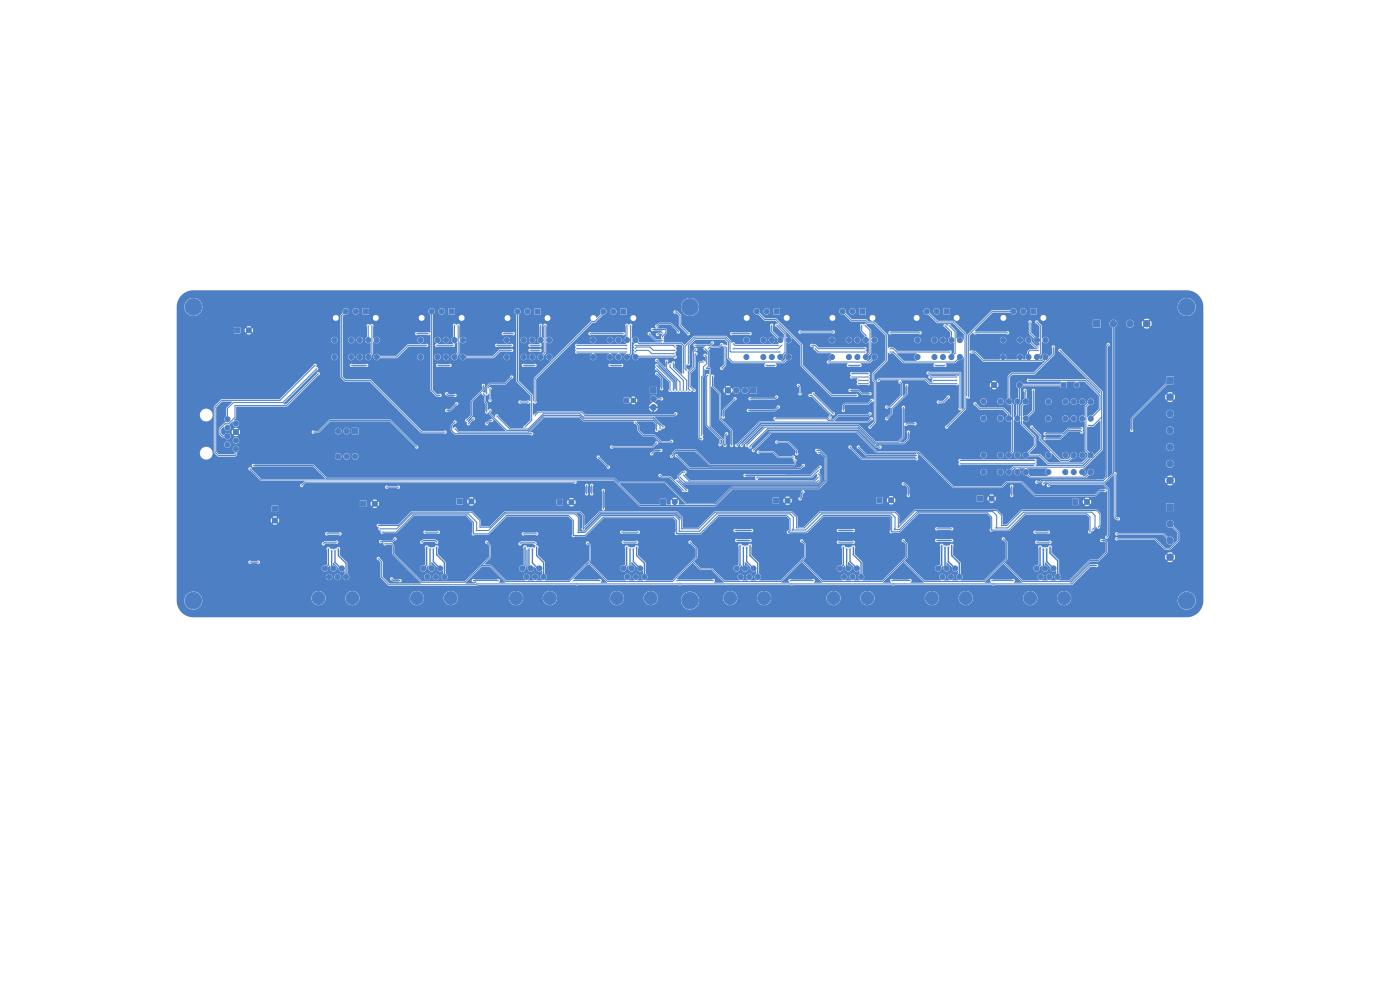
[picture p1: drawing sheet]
<svg xmlns="http://www.w3.org/2000/svg" width="420mm" height="297mm" viewBox="0 0 420 297" stroke-linecap="round" stroke-linejoin="round" font-family="sans-serif">
<g fill="#4d7fc4" stroke="#4d7fc4" stroke-width=".3">
<path d="M109 92.6h1.5v1.5h-1.5z"/>
<path d="M350 113h2v2h-2z"/>
<path d="M198.2 149.7h1.5v1.5h-1.5z"/>
<path d="M186.2 92.6h1.6v1.5h-1.6z"/>
<path d="M283.2 92.6h1.6v1.5h-1.6z"/>
<path d="M81.7 151.7h1.5v1.6h-1.5z"/>
<path d="M293.2 148.7h1.5v1.5h-1.5z"/>
<path d="M225.2 116.2h1.6v1.6h-1.6z"/>
<path d="M350 151h2v2h-2z"/>
<path d="M258 92.6h1.5v1.5h-1.5z"/>
<path d="M167.2 149.7h1.5v1.6h-1.5z"/>
<path d="M70.4 98.2h1.5v1.6h-1.5z"/>
<path d="M134.7 92.6h1.6v1.5h-1.6z"/>
<path d="M328 96h2v2h-2z"/>
<path d="M105.8 128.4h1.5v1.6h-1.5z"/>
<path d="M137.2 149.5h1.5v1.5h-1.5z"/>
<path d="M195.1 116.1h1.7v1.7h-1.7z"/>
<path d="M108.2 150.2h1.5v1.5h-1.5z"/>
<path d="M232.2 92.6h1.6v1.5h-1.6z"/>
<path d="M232 149.3h1.5v1.5h-1.5z"/>
<path d="M318.4 114.7h1.4v1.4h-1.4z"/>
<path d="M263.1 149.2h1.5v1.5h-1.5z"/>
<path d="M321.8 149.7h1.5v1.5h-1.5z"/>
<path d="M160.5 92.6h1.5v1.5h-1.5z"/>
<path d="M187.3 119.3h1.4v1.4h-1.4z"/>
<path d="M309.2 92.6h1.6v1.5h-1.6z"/>
<circle cx="106.7" cy="93.3" r=".76"/>
<circle cx="103.7" cy="93.3" r=".76"/>
<circle cx="295" cy="125.4" r=".76"/>
<circle cx="300.1" cy="125.4" r=".76"/>
<circle cx="302.7" cy="125.4" r=".76"/>
<circle cx="305.2" cy="125.4" r=".76"/>
<circle cx="307.7" cy="125.4" r=".76"/>
<circle cx="307.7" cy="120.3" r=".76"/>
<circle cx="305.2" cy="120.3" r=".76"/>
<circle cx="302.7" cy="120.3" r=".76"/>
<circle cx="300.1" cy="120.3" r=".76"/>
<circle cx="295" cy="120.3" r=".76"/>
<circle cx="351" cy="119" r=".98"/>
<circle cx="351" cy="124" r=".98"/>
<circle cx="351" cy="129" r=".98"/>
<circle cx="351" cy="134" r=".98"/>
<circle cx="351" cy="139" r=".98"/>
<circle cx="351" cy="144" r=".98"/>
<circle cx="58" cy="180" r="2.5"/>
<circle cx="275.3" cy="107" r=".76"/>
<circle cx="280.3" cy="107" r=".76"/>
<circle cx="282.9" cy="107" r=".76"/>
<circle cx="285.4" cy="107" r=".76"/>
<circle cx="288" cy="107" r=".76"/>
<circle cx="288" cy="101.9" r=".76"/>
<circle cx="285.4" cy="101.9" r=".76"/>
<circle cx="282.9" cy="101.9" r=".76"/>
<circle cx="280.3" cy="101.9" r=".76"/>
<circle cx="275.3" cy="101.9" r=".76"/>
<circle cx="100.3" cy="107" r=".76"/>
<circle cx="105.4" cy="107" r=".76"/>
<circle cx="107.9" cy="107" r=".76"/>
<circle cx="110.5" cy="107" r=".76"/>
<circle cx="113" cy="107" r=".76"/>
<circle cx="113" cy="101.9" r=".76"/>
<circle cx="110.5" cy="101.9" r=".76"/>
<circle cx="107.9" cy="101.9" r=".76"/>
<circle cx="105.4" cy="101.9" r=".76"/>
<circle cx="100.3" cy="101.9" r=".76"/>
<circle cx="202.4" cy="150.4" r=".76"/>
<circle cx="184" cy="93.4" r=".76"/>
<circle cx="181" cy="93.4" r=".76"/>
<circle cx="281" cy="93.3" r=".76"/>
<circle cx="278" cy="93.3" r=".76"/>
<circle cx="82.5" cy="156" r=".76"/>
<circle cx="68.2" cy="125.7" r=".76"/>
<circle cx="70.8" cy="126.9" r=".76"/>
<circle cx="68.2" cy="128.2" r=".76"/>
<circle cx="70.8" cy="129.5" r=".76"/>
<circle cx="68.2" cy="130.7" r=".76"/>
<circle cx="70.8" cy="132" r=".76"/>
<circle cx="68.2" cy="133.3" r=".76"/>
<circle cx="70.8" cy="134.5" r=".76"/>
<circle cx="297.5" cy="149.4" r=".76"/>
<circle cx="223.9" cy="107" r=".76"/>
<circle cx="229" cy="107" r=".76"/>
<circle cx="231.5" cy="107" r=".76"/>
<circle cx="234.1" cy="107" r=".76"/>
<circle cx="236.6" cy="107" r=".76"/>
<circle cx="236.6" cy="101.9" r=".76"/>
<circle cx="234.1" cy="101.9" r=".76"/>
<circle cx="231.5" cy="101.9" r=".76"/>
<circle cx="229" cy="101.9" r=".76"/>
<circle cx="223.9" cy="101.9" r=".76"/>
<circle cx="223.5" cy="117" r=".83"/>
<circle cx="220.9" cy="117" r=".83"/>
<circle cx="218.4" cy="117" r=".83"/>
<circle cx="351" cy="157" r=".98"/>
<circle cx="351" cy="162" r=".98"/>
<circle cx="351" cy="167" r=".98"/>
<circle cx="58" cy="92" r="2.5"/>
<circle cx="356" cy="180" r="2.5"/>
<circle cx="295" cy="141.5" r=".76"/>
<circle cx="300.1" cy="141.5" r=".76"/>
<circle cx="302.7" cy="141.5" r=".76"/>
<circle cx="305.2" cy="141.5" r=".76"/>
<circle cx="307.7" cy="141.5" r=".76"/>
<circle cx="307.7" cy="136.4" r=".76"/>
<circle cx="305.2" cy="136.4" r=".76"/>
<circle cx="302.7" cy="136.4" r=".76"/>
<circle cx="300.1" cy="136.4" r=".76"/>
<circle cx="295" cy="136.4" r=".76"/>
<circle cx="356" cy="92" r="2.5"/>
<circle cx="207" cy="92" r="2.5"/>
<circle cx="255.7" cy="93.3" r=".76"/>
<circle cx="252.7" cy="93.3" r=".76"/>
<circle cx="300.9" cy="107" r=".76"/>
<circle cx="306" cy="107" r=".76"/>
<circle cx="308.5" cy="107" r=".76"/>
<circle cx="311.1" cy="107" r=".76"/>
<circle cx="313.6" cy="107" r=".76"/>
<circle cx="313.6" cy="101.9" r=".76"/>
<circle cx="311.1" cy="101.9" r=".76"/>
<circle cx="308.5" cy="101.9" r=".76"/>
<circle cx="306" cy="101.9" r=".76"/>
<circle cx="300.9" cy="101.9" r=".76"/>
<circle cx="126.2" cy="107" r=".76"/>
<circle cx="131.3" cy="107" r=".76"/>
<circle cx="133.8" cy="107" r=".76"/>
<circle cx="136.3" cy="107" r=".76"/>
<circle cx="138.9" cy="107" r=".76"/>
<circle cx="138.9" cy="101.9" r=".76"/>
<circle cx="136.3" cy="101.9" r=".76"/>
<circle cx="133.8" cy="101.9" r=".76"/>
<circle cx="131.3" cy="101.9" r=".76"/>
<circle cx="126.2" cy="101.9" r=".76"/>
<circle cx="314.5" cy="141.5" r=".76"/>
<circle cx="319.6" cy="141.5" r=".76"/>
<circle cx="322.1" cy="141.5" r=".76"/>
<circle cx="324.7" cy="141.5" r=".76"/>
<circle cx="327.2" cy="141.5" r=".76"/>
<circle cx="327.2" cy="136.4" r=".76"/>
<circle cx="324.7" cy="136.4" r=".76"/>
<circle cx="322.1" cy="136.4" r=".76"/>
<circle cx="319.6" cy="136.4" r=".76"/>
<circle cx="314.5" cy="136.4" r=".76"/>
<circle cx="171.4" cy="150.5" r=".76"/>
<circle cx="177.9" cy="107" r=".76"/>
<circle cx="183" cy="107" r=".76"/>
<circle cx="185.5" cy="107" r=".76"/>
<circle cx="188.1" cy="107" r=".76"/>
<circle cx="190.6" cy="107" r=".76"/>
<circle cx="190.6" cy="101.9" r=".76"/>
<circle cx="188.1" cy="101.9" r=".76"/>
<circle cx="185.5" cy="101.9" r=".76"/>
<circle cx="183" cy="101.9" r=".76"/>
<circle cx="177.9" cy="101.9" r=".76"/>
<circle cx="207" cy="180" r="2.5"/>
<circle cx="298.2" cy="115.4" r=".8"/>
<circle cx="305.9" cy="115.4" r=".8"/>
<circle cx="74.7" cy="99" r=".76"/>
<circle cx="314.5" cy="125.5" r=".76"/>
<circle cx="319.6" cy="125.5" r=".76"/>
<circle cx="322.1" cy="125.5" r=".76"/>
<circle cx="324.7" cy="125.5" r=".76"/>
<circle cx="327.2" cy="125.5" r=".76"/>
<circle cx="327.2" cy="120.4" r=".76"/>
<circle cx="324.7" cy="120.4" r=".76"/>
<circle cx="322.1" cy="120.4" r=".76"/>
<circle cx="319.6" cy="120.4" r=".76"/>
<circle cx="314.5" cy="120.4" r=".76"/>
<circle cx="132.5" cy="93.3" r=".76"/>
<circle cx="129.5" cy="93.3" r=".76"/>
<circle cx="334" cy="97" r=".98"/>
<circle cx="339" cy="97" r=".97"/>
<circle cx="344" cy="97" r=".98"/>
<circle cx="106.5" cy="136.8" r=".79"/>
<circle cx="104" cy="136.8" r=".79"/>
<circle cx="101.5" cy="136.8" r=".79"/>
<circle cx="101.5" cy="129.2" r=".79"/>
<circle cx="104" cy="129.2" r=".79"/>
<circle cx="141.4" cy="150.3" r=".76"/>
<circle cx="196" cy="119.5" r=".85"/>
<circle cx="196" cy="122.1" r=".85"/>
<circle cx="112.4" cy="151" r=".76"/>
<circle cx="230" cy="93.3" r=".76"/>
<circle cx="227" cy="93.3" r=".76"/>
<circle cx="236.3" cy="150" r=".76"/>
<circle cx="323" cy="115.4" r=".7"/>
<circle cx="267.3" cy="149.9" r=".76"/>
<circle cx="152" cy="107" r=".76"/>
<circle cx="157.1" cy="107" r=".76"/>
<circle cx="159.7" cy="107" r=".76"/>
<circle cx="162.2" cy="107" r=".76"/>
<circle cx="164.7" cy="107" r=".76"/>
<circle cx="164.7" cy="101.9" r=".76"/>
<circle cx="162.2" cy="101.9" r=".76"/>
<circle cx="159.7" cy="101.9" r=".76"/>
<circle cx="157.1" cy="101.9" r=".76"/>
<circle cx="152" cy="101.9" r=".76"/>
<circle cx="326.1" cy="150.4" r=".76"/>
<circle cx="249.6" cy="107" r=".76"/>
<circle cx="254.7" cy="107" r=".76"/>
<circle cx="257.2" cy="107" r=".76"/>
<circle cx="259.8" cy="107" r=".76"/>
<circle cx="262.3" cy="107" r=".76"/>
<circle cx="262.3" cy="101.9" r=".76"/>
<circle cx="259.8" cy="101.9" r=".76"/>
<circle cx="257.2" cy="101.9" r=".76"/>
<circle cx="254.7" cy="101.9" r=".76"/>
<circle cx="249.6" cy="101.9" r=".76"/>
<circle cx="158.2" cy="93.4" r=".76"/>
<circle cx="155.2" cy="93.4" r=".76"/>
<circle cx="190" cy="120" r=".66"/>
<circle cx="307" cy="93.3" r=".76"/>
<circle cx="304" cy="93.3" r=".76"/>
<circle cx="187" cy="170.4" r=".76"/>
<circle cx="188.2" cy="172.9" r=".76"/>
<circle cx="189.5" cy="170.4" r=".76"/>
<circle cx="190.8" cy="172.9" r=".76"/>
<circle cx="192" cy="170.4" r=".76"/>
<circle cx="193.3" cy="172.9" r=".76"/>
<circle cx="185.1" cy="179.3" r="1.93"/>
<circle cx="195.2" cy="179.3" r="1.93"/>
<circle cx="97.5" cy="170.4" r=".76"/>
<circle cx="98.7" cy="172.9" r=".76"/>
<circle cx="100" cy="170.4" r=".76"/>
<circle cx="101.3" cy="172.9" r=".76"/>
<circle cx="102.5" cy="170.4" r=".76"/>
<circle cx="103.8" cy="172.9" r=".76"/>
<circle cx="95.6" cy="179.3" r="1.93"/>
<circle cx="105.7" cy="179.3" r="1.93"/>
<circle cx="156.7" cy="170.4" r=".76"/>
<circle cx="158" cy="172.9" r=".76"/>
<circle cx="159.3" cy="170.4" r=".76"/>
<circle cx="160.5" cy="172.9" r=".76"/>
<circle cx="161.8" cy="170.4" r=".76"/>
<circle cx="163.1" cy="172.9" r=".76"/>
<circle cx="154.8" cy="179.3" r="1.93"/>
<circle cx="165" cy="179.3" r="1.93"/>
<circle cx="127" cy="170.4" r=".76"/>
<circle cx="128.2" cy="172.9" r=".76"/>
<circle cx="129.5" cy="170.4" r=".76"/>
<circle cx="130.8" cy="172.9" r=".76"/>
<circle cx="132" cy="170.4" r=".76"/>
<circle cx="133.3" cy="172.9" r=".76"/>
<circle cx="125.1" cy="179.3" r="1.93"/>
<circle cx="135.2" cy="179.3" r="1.93"/>
<circle cx="221" cy="170.4" r=".76"/>
<circle cx="222.2" cy="172.9" r=".76"/>
<circle cx="223.5" cy="170.4" r=".76"/>
<circle cx="224.8" cy="172.9" r=".76"/>
<circle cx="226" cy="170.4" r=".76"/>
<circle cx="227.3" cy="172.9" r=".76"/>
<circle cx="219.1" cy="179.3" r="1.93"/>
<circle cx="229.2" cy="179.3" r="1.93"/>
<circle cx="281.5" cy="170.4" r=".76"/>
<circle cx="282.7" cy="172.9" r=".76"/>
<circle cx="284" cy="170.4" r=".76"/>
<circle cx="285.3" cy="172.9" r=".76"/>
<circle cx="286.5" cy="170.4" r=".76"/>
<circle cx="287.8" cy="172.9" r=".76"/>
<circle cx="279.6" cy="179.3" r="1.93"/>
<circle cx="289.7" cy="179.3" r="1.93"/>
<circle cx="252" cy="170.4" r=".76"/>
<circle cx="253.2" cy="172.9" r=".76"/>
<circle cx="254.5" cy="170.4" r=".76"/>
<circle cx="255.8" cy="172.9" r=".76"/>
<circle cx="257" cy="170.4" r=".76"/>
<circle cx="258.3" cy="172.9" r=".76"/>
<circle cx="250.1" cy="179.3" r="1.93"/>
<circle cx="260.2" cy="179.3" r="1.93"/>
<circle cx="311" cy="170.4" r=".76"/>
<circle cx="312.2" cy="172.9" r=".76"/>
<circle cx="313.5" cy="170.4" r=".76"/>
<circle cx="314.8" cy="172.9" r=".76"/>
<circle cx="316" cy="170.4" r=".76"/>
<circle cx="317.3" cy="172.9" r=".76"/>
<circle cx="309.1" cy="179.3" r="1.93"/>
<circle cx="319.2" cy="179.3" r="1.93"/>
</g>
<g fill="#ececec" stroke="#ececec" stroke-width=".3">
<circle cx="94" cy="129.5" r=".3"/>
<circle cx="125" cy="134" r=".3"/>
<circle cx="292.5" cy="156.5" r=".37"/>
<circle cx="167.5" cy="166" r=".38"/>
<circle cx="184.5" cy="163" r=".3"/>
<circle cx="137.5" cy="165.5" r=".38"/>
<circle cx="83" cy="173.5" r=".3"/>
<circle cx="307.5" cy="155.5" r=".3"/>
<circle cx="322" cy="165" r=".37"/>
<circle cx="223" cy="121.5" r=".3"/>
<circle cx="245.5" cy="162.5" r=".3"/>
<circle cx="322.2" cy="133.8" r=".3"/>
<circle cx="264" cy="130" r=".3"/>
<circle cx="191" cy="136" r=".3"/>
<circle cx="330" cy="166.5" r=".3"/>
<circle cx="67.5" cy="111" r=".3"/>
<circle cx="217.5" cy="155.5" r=".3"/>
<circle cx="277.5" cy="160" r=".3"/>
<circle cx="73.8" cy="131.2" r=".75"/>
<circle cx="88" cy="103.5" r=".3"/>
<circle cx="154" cy="157.5" r=".3"/>
<circle cx="164.5" cy="129.5" r=".3"/>
<circle cx="244" cy="120" r=".3"/>
<circle cx="83.5" cy="106.5" r=".3"/>
<circle cx="75" cy="138.5" r=".3"/>
<circle cx="292.5" cy="164.5" r=".37"/>
<circle cx="170.5" cy="119.5" r=".3"/>
<circle cx="74.5" cy="154.5" r=".37"/>
<circle cx="108" cy="166" r=".38"/>
<circle cx="154.5" cy="122" r=".3"/>
<circle cx="200.5" cy="140" r=".3"/>
<circle cx="344.5" cy="106" r=".3"/>
<circle cx="123.5" cy="157" r=".3"/>
<circle cx="120" cy="140" r=".3"/>
<circle cx="300.5" cy="129.5" r=".3"/>
<circle cx="197" cy="113" r=".3"/>
<circle cx="344.5" cy="132" r=".3"/>
<circle cx="70" cy="146" r=".3"/>
<circle cx="88.5" cy="147" r=".3"/>
<circle cx="216.5" cy="145.5" r=".3"/>
<circle cx="169" cy="140" r=".3"/>
<circle cx="262.5" cy="157" r=".37"/>
<circle cx="146" cy="141.5" r=".3"/>
<circle cx="90.5" cy="95" r=".3"/>
<circle cx="150" cy="163" r=".3"/>
<circle cx="248" cy="155.5" r=".3"/>
<circle cx="257" cy="132.5" r=".3"/>
<circle cx="300.5" cy="166" r=".3"/>
<circle cx="184" cy="156" r=".3"/>
<circle cx="113" cy="135.4" r=".3"/>
<circle cx="248" cy="160.5" r=".3"/>
<circle cx="208" cy="113.2" r=".3"/>
<circle cx="279" cy="132.5" r=".3"/>
<circle cx="91.5" cy="163" r=".3"/>
<circle cx="270.5" cy="166.5" r=".3"/>
<circle cx="214.5" cy="128" r=".3"/>
<circle cx="242" cy="132.5" r=".3"/>
<circle cx="171" cy="127.5" r=".3"/>
<circle cx="78" cy="167.5" r=".3"/>
<circle cx="278.5" cy="162" r=".3"/>
<circle cx="278.5" cy="154.5" r=".3"/>
<circle cx="124" cy="162.5" r=".3"/>
<circle cx="140.3" cy="128.4" r=".3"/>
<circle cx="232" cy="165" r=".38"/>
<circle cx="198" cy="98" r=".3"/>
<circle cx="262.5" cy="165" r=".37"/>
<circle cx="244" cy="115.5" r=".3"/>
<circle cx="179.5" cy="119.1" r=".3"/>
<circle cx="206.5" cy="167" r=".3"/>
<circle cx="82" cy="167.5" r=".3"/>
<circle cx="214.5" cy="162.5" r=".3"/>
<circle cx="133" cy="122" r=".3"/>
<circle cx="76" cy="147" r=".3"/>
<circle cx="133" cy="131.5" r=".3"/>
<circle cx="209" cy="137.5" r=".3"/>
<circle cx="308" cy="162.5" r=".3"/>
<circle cx="307.5" cy="129.6" r=".3"/>
<circle cx="182.5" cy="161" r=".3"/>
<circle cx="95" cy="163" r=".3"/>
<circle cx="232" cy="157" r=".38"/>
<circle cx="287" cy="143" r=".3"/>
<circle cx="274.5" cy="164.5" r=".3"/>
<circle cx="279" cy="123.5" r=".3"/>
<circle cx="198" cy="157.5" r=".38"/>
<circle cx="234" cy="120" r=".3"/>
<circle cx="171" cy="130.5" r=".3"/>
<circle cx="165.5" cy="132.5" r=".3"/>
<circle cx="137.5" cy="157.5" r=".38"/>
<circle cx="123" cy="161" r=".3"/>
<circle cx="240" cy="141" r=".3"/>
<circle cx="198" cy="165.5" r=".38"/>
<circle cx="218.5" cy="162.5" r=".3"/>
<circle cx="161.7" cy="132.7" r=".3"/>
<circle cx="154" cy="163" r=".3"/>
<circle cx="178" cy="115.5" r=".3"/>
<circle cx="96.5" cy="155" r=".3"/>
<circle cx="265" cy="117.3" r=".3"/>
<circle cx="191" cy="138" r=".3"/>
<circle cx="175.5" cy="167.5" r=".3"/>
<circle cx="201.5" cy="134.8" r=".3"/>
<circle cx="213.5" cy="142" r=".3"/>
<circle cx="307" cy="161" r=".3"/>
<circle cx="240" cy="166.5" r=".3"/>
<circle cx="246" cy="139" r=".3"/>
<circle cx="192.5" cy="129" r=".3"/>
<circle cx="237.5" cy="131" r=".3"/>
<circle cx="86" cy="112.5" r=".75"/>
<circle cx="257" cy="123.5" r=".3"/>
<circle cx="154.5" cy="131" r=".3"/>
<circle cx="81" cy="171.5" r=".3"/>
<circle cx="249" cy="162.5" r=".3"/>
<circle cx="322" cy="157" r=".37"/>
<circle cx="304" cy="162.5" r=".3"/>
<circle cx="202.5" cy="125.3" r=".3"/>
<circle cx="210.3" cy="98.5" r=".3"/>
<circle cx="115" cy="164" r=".3"/>
<circle cx="73" cy="158.5" r=".38"/>
<circle cx="329.8" cy="139.8" r=".3"/>
<circle cx="139.5" cy="117" r=".3"/>
<circle cx="89" cy="111" r=".75"/>
<circle cx="192.5" cy="132.5" r=".3"/>
<circle cx="148" cy="138.5" r=".3"/>
<circle cx="216.5" cy="160.5" r=".3"/>
<circle cx="202.7" cy="137.5" r=".3"/>
<circle cx="180.5" cy="163" r=".3"/>
<circle cx="95" cy="159.5" r=".3"/>
<circle cx="167.5" cy="158" r=".38"/>
<circle cx="108" cy="158" r=".38"/>
<circle cx="153" cy="161" r=".3"/>
<circle cx="145.5" cy="167" r=".3"/>
<circle cx="242.5" cy="134.4" r=".3"/>
<circle cx="231.5" cy="141.5" r=".3"/>
<circle cx="121.5" cy="162.5" r=".3"/>
<circle cx="206.5" cy="100" r=".3"/>
<circle cx="202.5" cy="93.5" r=".3"/>
<circle cx="143" cy="175" r=".3"/>
<circle cx="182.5" cy="140" r=".3"/>
<circle cx="268" cy="175" r=".3"/>
<circle cx="334.5" cy="142" r=".3"/>
<circle cx="237.5" cy="175" r=".3"/>
<circle cx="335.5" cy="155.5" r=".3"/>
<circle cx="329" cy="169.5" r=".3"/>
<circle cx="113.5" cy="167.4" r=".3"/>
<circle cx="204" cy="175" r=".3"/>
<circle cx="173" cy="175" r=".3"/>
<circle cx="298" cy="175" r=".3"/>
<circle cx="179.5" cy="137" r=".3"/>
<circle cx="201.5" cy="132.2" r=".3"/>
<circle cx="190.6" cy="126.6" r=".3"/>
<circle cx="331.5" cy="147" r=".3"/>
<circle cx="226" cy="135" r=".3"/>
<circle cx="339.5" cy="129" r=".3"/>
<circle cx="183.5" cy="134" r=".3"/>
<circle cx="197" cy="132.8" r=".3"/>
<circle cx="90.5" cy="145.5" r=".3"/>
<circle cx="172.5" cy="144.5" r=".3"/>
<circle cx="134" cy="118" r=".3"/>
<circle cx="136.5" cy="118.5" r=".3"/>
<circle cx="134" cy="123" r=".3"/>
<circle cx="137" cy="121" r=".3"/>
<circle cx="187" cy="100" r=".3"/>
<circle cx="177" cy="100" r=".3"/>
<circle cx="205.1" cy="111.8" r=".3"/>
<circle cx="128.5" cy="100" r=".3"/>
<circle cx="154" cy="100" r=".3"/>
<circle cx="125" cy="100" r=".3"/>
<circle cx="151" cy="100" r=".3"/>
<circle cx="136.5" cy="128.5" r=".3"/>
<circle cx="197" cy="129" r=".3"/>
<circle cx="159.5" cy="130" r=".3"/>
<circle cx="145" cy="115.5" r=".3"/>
<circle cx="160.5" cy="124.5" r=".3"/>
<circle cx="136.5" cy="126.5" r=".3"/>
<circle cx="202.7" cy="124" r=".3"/>
<circle cx="140" cy="126" r=".3"/>
<circle cx="147.5" cy="126" r=".3"/>
<circle cx="146" cy="127" r=".3"/>
<circle cx="145" cy="118" r=".3"/>
<circle cx="149" cy="124.6" r=".3"/>
<circle cx="199" cy="128" r=".3"/>
<circle cx="146" cy="123.5" r=".3"/>
<circle cx="147" cy="116.5" r=".3"/>
<circle cx="198" cy="128.5" r=".3"/>
<circle cx="147" cy="123" r=".3"/>
<circle cx="147" cy="120" r=".3"/>
<circle cx="253" cy="123" r=".3"/>
<circle cx="261.5" cy="120" r=".3"/>
<circle cx="261" cy="118" r=".3"/>
<circle cx="255" cy="117" r=".3"/>
<circle cx="217.5" cy="103.7" r=".3"/>
<circle cx="225" cy="100" r=".3"/>
<circle cx="276" cy="99.7" r=".3"/>
<circle cx="267" cy="99.7" r=".3"/>
<circle cx="216.5" cy="110.4" r=".3"/>
<circle cx="240" cy="99.5" r=".3"/>
<circle cx="250" cy="99.5" r=".3"/>
<circle cx="219.5" cy="100" r=".3"/>
<circle cx="292.5" cy="99.7" r=".3"/>
<circle cx="302.2" cy="99.7" r=".3"/>
<circle cx="270" cy="114.5" r=".3"/>
<circle cx="261.4" cy="125.5" r=".3"/>
<circle cx="221" cy="133.5" r=".3"/>
<circle cx="266" cy="122" r=".3"/>
<circle cx="266" cy="125.5" r=".3"/>
<circle cx="264" cy="134" r=".3"/>
<circle cx="272" cy="115.5" r=".3"/>
<circle cx="225" cy="134" r=".3"/>
<circle cx="271.8" cy="127.2" r=".3"/>
<circle cx="274.5" cy="127" r=".3"/>
<circle cx="272.5" cy="129.5" r=".3"/>
<circle cx="224" cy="133.5" r=".3"/>
<circle cx="271" cy="122.1" r=".3"/>
<circle cx="222.5" cy="133.5" r=".3"/>
<circle cx="98.5" cy="164.5" r=".37"/>
<circle cx="102" cy="160" r=".3"/>
<circle cx="98" cy="160" r=".3"/>
<circle cx="99.5" cy="165" r=".37"/>
<circle cx="100.5" cy="165" r=".37"/>
<circle cx="101" cy="162.5" r=".3"/>
<circle cx="97" cy="163" r=".3"/>
<circle cx="101.5" cy="164.5" r=".37"/>
<circle cx="172" cy="174" r=".3"/>
<circle cx="117.5" cy="173.5" r=".3"/>
<circle cx="297.5" cy="174" r=".3"/>
<circle cx="267.5" cy="174" r=".3"/>
<circle cx="120" cy="174" r=".3"/>
<circle cx="214" cy="174" r=".3"/>
<circle cx="142" cy="174" r=".3"/>
<circle cx="180" cy="174" r=".3"/>
<circle cx="244" cy="174" r=".3"/>
<circle cx="237" cy="174" r=".3"/>
<circle cx="273" cy="174" r=".3"/>
<circle cx="149.5" cy="174" r=".3"/>
<circle cx="304" cy="174" r=".3"/>
<circle cx="203" cy="174" r=".3"/>
<circle cx="146" cy="162.5" r=".3"/>
<circle cx="330.5" cy="162" r=".3"/>
<circle cx="115.5" cy="163" r=".3"/>
<circle cx="181" cy="147" r=".3"/>
<circle cx="240.5" cy="162.1" r=".3"/>
<circle cx="181" cy="152.5" r=".3"/>
<circle cx="176.3" cy="162.7" r=".3"/>
<circle cx="207" cy="162.5" r=".3"/>
<circle cx="271" cy="162" r=".3"/>
<circle cx="301" cy="161.5" r=".3"/>
<circle cx="118.5" cy="161.5" r=".3"/>
<circle cx="114.2" cy="162.3" r=".3"/>
<circle cx="240" cy="149.5" r=".3"/>
<circle cx="119.5" cy="146" r=".3"/>
<circle cx="116" cy="146" r=".3"/>
<circle cx="240.9" cy="147.4" r=".3"/>
<circle cx="236.5" cy="159.5" r=".3"/>
<circle cx="202.9" cy="159.9" r=".3"/>
<circle cx="267.4" cy="159.4" r=".3"/>
<circle cx="297.4" cy="158.9" r=".3"/>
<circle cx="326.9" cy="159.4" r=".3"/>
<circle cx="114.6" cy="159.5" r=".3"/>
<circle cx="172" cy="160.5" r=".3"/>
<circle cx="142" cy="160" r=".3"/>
<circle cx="298.8" cy="158.2" r=".3"/>
<circle cx="114" cy="158.5" r=".3"/>
<circle cx="327.8" cy="158.7" r=".3"/>
<circle cx="173.4" cy="159.6" r=".3"/>
<circle cx="203.8" cy="159.2" r=".3"/>
<circle cx="143" cy="159" r=".3"/>
<circle cx="237.7" cy="158.9" r=".3"/>
<circle cx="268.3" cy="158.7" r=".3"/>
<circle cx="300.5" cy="157.5" r=".3"/>
<circle cx="204.5" cy="158.5" r=".3"/>
<circle cx="113.5" cy="157.5" r=".3"/>
<circle cx="329.5" cy="158" r=".3"/>
<circle cx="239" cy="158.2" r=".3"/>
<circle cx="269.5" cy="158" r=".3"/>
<circle cx="144" cy="158" r=".3"/>
<circle cx="175" cy="158.5" r=".3"/>
<circle cx="188" cy="164" r=".37"/>
<circle cx="191.5" cy="159.5" r=".3"/>
<circle cx="186.5" cy="159.5" r=".3"/>
<circle cx="189" cy="164.5" r=".37"/>
<circle cx="190" cy="164.5" r=".37"/>
<circle cx="187" cy="162.5" r=".3"/>
<circle cx="191" cy="162.5" r=".3"/>
<circle cx="191" cy="164" r=".38"/>
<circle cx="176" cy="145.5" r=".3"/>
<circle cx="176" cy="148" r=".3"/>
<circle cx="282.5" cy="163.5" r=".37"/>
<circle cx="281" cy="158.5" r=".3"/>
<circle cx="285.5" cy="158.5" r=".3"/>
<circle cx="283.5" cy="164" r=".37"/>
<circle cx="284.5" cy="164" r=".38"/>
<circle cx="281" cy="162" r=".3"/>
<circle cx="285.5" cy="162" r=".3"/>
<circle cx="285.5" cy="163.5" r=".37"/>
<circle cx="177.5" cy="145.5" r=".3"/>
<circle cx="177.5" cy="148" r=".3"/>
<circle cx="128" cy="164" r=".37"/>
<circle cx="127.5" cy="159.5" r=".3"/>
<circle cx="131.5" cy="159.5" r=".3"/>
<circle cx="129" cy="164.5" r=".37"/>
<circle cx="130" cy="164.5" r=".37"/>
<circle cx="131" cy="162.5" r=".3"/>
<circle cx="126.5" cy="162.5" r=".3"/>
<circle cx="131" cy="164" r=".37"/>
<circle cx="205" cy="147" r=".3"/>
<circle cx="198" cy="142.5" r=".3"/>
<circle cx="222" cy="163.5" r=".38"/>
<circle cx="220.5" cy="159" r=".3"/>
<circle cx="225.5" cy="159" r=".3"/>
<circle cx="223" cy="164" r=".38"/>
<circle cx="224" cy="164" r=".38"/>
<circle cx="221" cy="162" r=".3"/>
<circle cx="225" cy="162" r=".3"/>
<circle cx="225" cy="163.5" r=".38"/>
<circle cx="203" cy="144" r=".3"/>
<circle cx="206" cy="147" r=".3"/>
<circle cx="312" cy="164" r=".37"/>
<circle cx="310.5" cy="159.5" r=".3"/>
<circle cx="314.5" cy="159.5" r=".3"/>
<circle cx="313" cy="164.5" r=".37"/>
<circle cx="314" cy="164.5" r=".38"/>
<circle cx="311" cy="162.5" r=".3"/>
<circle cx="315" cy="162.5" r=".3"/>
<circle cx="315" cy="164" r=".37"/>
<circle cx="204" cy="143" r=".3"/>
<circle cx="245.5" cy="144" r=".3"/>
<circle cx="272.5" cy="148.5" r=".3"/>
<circle cx="271" cy="145" r=".3"/>
<circle cx="157.5" cy="164" r=".37"/>
<circle cx="157" cy="160" r=".3"/>
<circle cx="161" cy="160" r=".3"/>
<circle cx="158.7" cy="164.5" r=".37"/>
<circle cx="159.7" cy="164.5" r=".38"/>
<circle cx="156" cy="163" r=".3"/>
<circle cx="160.5" cy="162.9" r=".3"/>
<circle cx="161" cy="164" r=".37"/>
<circle cx="303.5" cy="145.8" r=".3"/>
<circle cx="303.5" cy="148.5" r=".3"/>
<circle cx="245.5" cy="143" r=".3"/>
<circle cx="205" cy="142.3" r=".3"/>
<circle cx="253" cy="164" r=".37"/>
<circle cx="251.5" cy="159" r=".3"/>
<circle cx="256" cy="159" r=".3"/>
<circle cx="254" cy="164.5" r=".37"/>
<circle cx="255" cy="164.5" r=".37"/>
<circle cx="251.5" cy="162.5" r=".3"/>
<circle cx="256" cy="162.5" r=".3"/>
<circle cx="256" cy="164" r=".37"/>
<circle cx="245.5" cy="142" r=".3"/>
<circle cx="332" cy="161" r=".3"/>
<circle cx="314.5" cy="145.5" r=".3"/>
<circle cx="205.5" cy="141.5" r=".3"/>
<circle cx="95" cy="110.5" r=".3"/>
<circle cx="311.5" cy="104" r=".3"/>
<circle cx="316" cy="104" r=".3"/>
<circle cx="75" cy="140.5" r=".3"/>
<circle cx="245" cy="135" r=".3"/>
<circle cx="309.5" cy="128" r=".3"/>
<circle cx="292.5" cy="121" r=".3"/>
<circle cx="95.5" cy="112" r=".3"/>
<circle cx="76" cy="139.5" r=".3"/>
<circle cx="245.5" cy="135.7" r=".3"/>
<circle cx="258" cy="109.5" r=".3"/>
<circle cx="318" cy="105" r=".3"/>
<circle cx="131.3" cy="109.5" r=".3"/>
<circle cx="280.5" cy="109.5" r=".3"/>
<circle cx="94.5" cy="109.5" r=".3"/>
<circle cx="232.5" cy="109.5" r=".3"/>
<circle cx="105.4" cy="109.5" r=".3"/>
<circle cx="160.5" cy="109.5" r=".3"/>
<circle cx="186.5" cy="109.5" r=".3"/>
<circle cx="283.5" cy="109.5" r=".3"/>
<circle cx="326.5" cy="127.5" r=".3"/>
<circle cx="229.7" cy="109.5" r=".3"/>
<circle cx="254.5" cy="109.5" r=".3"/>
<circle cx="183" cy="109.5" r=".3"/>
<circle cx="157" cy="109.5" r=".3"/>
<circle cx="135" cy="109.5" r=".3"/>
<circle cx="311.5" cy="105" r=".3"/>
<circle cx="110" cy="109.5" r=".3"/>
<circle cx="220.5" cy="119.5" r=".3"/>
<circle cx="217" cy="125" r=".3"/>
<circle cx="245.5" cy="141" r=".3"/>
<circle cx="313" cy="145" r=".3"/>
<circle cx="227" cy="143.3" r=".3"/>
<circle cx="111.6" cy="97.6" r=".3"/>
<circle cx="110.5" cy="97.6" r=".3"/>
<circle cx="133.5" cy="129.5" r=".3"/>
<circle cx="137.4" cy="97.6" r=".3"/>
<circle cx="136.3" cy="97.5" r=".3"/>
<circle cx="132" cy="118.5" r=".3"/>
<circle cx="163.5" cy="97.5" r=".3"/>
<circle cx="162.2" cy="97.5" r=".3"/>
<circle cx="157.5" cy="128" r=".3"/>
<circle cx="189.2" cy="97.5" r=".3"/>
<circle cx="188.1" cy="97.5" r=".3"/>
<circle cx="158.5" cy="120.5" r=".3"/>
<circle cx="160.5" cy="120.5" r=".3"/>
<circle cx="156" cy="120.5" r=".3"/>
<circle cx="233" cy="97.5" r=".3"/>
<circle cx="231.5" cy="97.5" r=".3"/>
<circle cx="257" cy="118.5" r=".3"/>
<circle cx="259.5" cy="97.5" r=".3"/>
<circle cx="258.5" cy="97.5" r=".3"/>
<circle cx="261" cy="128" r=".3"/>
<circle cx="284.7" cy="97.6" r=".3"/>
<circle cx="283.5" cy="97.6" r=".3"/>
<circle cx="284" cy="128" r=".3"/>
<circle cx="311" cy="96.5" r=".3"/>
<circle cx="309" cy="96.5" r=".3"/>
<circle cx="281.5" cy="120.5" r=".3"/>
<circle cx="290.5" cy="119" r=".3"/>
<circle cx="284.5" cy="119" r=".3"/>
<circle cx="255" cy="134" r=".3"/>
<circle cx="243" cy="118.5" r=".3"/>
<circle cx="275" cy="137.5" r=".3"/>
<circle cx="288" cy="139" r=".3"/>
<circle cx="313.5" cy="131.5" r=".3"/>
<circle cx="233.5" cy="122" r=".3"/>
<circle cx="310.5" cy="139" r=".3"/>
<circle cx="224.5" cy="123" r=".3"/>
<circle cx="324.5" cy="129.5" r=".3"/>
<circle cx="249" cy="125" r=".3"/>
<circle cx="275" cy="136.5" r=".3"/>
<circle cx="257.5" cy="134" r=".3"/>
<circle cx="310.5" cy="138" r=".3"/>
<circle cx="288" cy="138" r=".3"/>
<circle cx="313.5" cy="130" r=".3"/>
<circle cx="244" cy="118" r=".3"/>
<circle cx="233" cy="119" r=".3"/>
<circle cx="225" cy="119.5" r=".3"/>
<circle cx="324.5" cy="128.5" r=".3"/>
<circle cx="250" cy="124" r=".3"/>
<circle cx="198.5" cy="119.5" r=".3"/>
<circle cx="335" cy="161.5" r=".3"/>
<circle cx="335" cy="160" r=".3"/>
<circle cx="77.5" cy="168.5" r=".3"/>
<circle cx="75" cy="168.5" r=".3"/>
<circle cx="149" cy="103.5" r=".3"/>
<circle cx="136" cy="103.5" r=".3"/>
<circle cx="153.5" cy="103.5" r=".3"/>
<circle cx="202.5" cy="104" r=".3"/>
<circle cx="190.5" cy="103.5" r=".3"/>
<circle cx="162" cy="103.5" r=".3"/>
<circle cx="159" cy="103.5" r=".3"/>
<circle cx="188" cy="103.5" r=".3"/>
<circle cx="128" cy="103.5" r=".3"/>
<circle cx="173" cy="103.5" r=".3"/>
<circle cx="131" cy="103.5" r=".3"/>
<circle cx="190.5" cy="104.5" r=".3"/>
<circle cx="188" cy="104.5" r=".3"/>
<circle cx="202.5" cy="105" r=".3"/>
<circle cx="159" cy="105" r=".3"/>
<circle cx="153.5" cy="105" r=".3"/>
<circle cx="173" cy="104.5" r=".3"/>
<circle cx="162" cy="105" r=".3"/>
<circle cx="173" cy="105.5" r=".3"/>
<circle cx="188" cy="105.5" r=".3"/>
<circle cx="202.3" cy="106" r=".3"/>
<circle cx="190.5" cy="105.5" r=".3"/>
<circle cx="202.6" cy="107" r=".3"/>
<circle cx="260.5" cy="114" r=".3"/>
<circle cx="308.5" cy="114" r=".3"/>
<circle cx="257.5" cy="114" r=".3"/>
<circle cx="280" cy="114" r=".3"/>
<circle cx="287" cy="114" r=".3"/>
<circle cx="263.5" cy="114" r=".3"/>
<circle cx="260.5" cy="115" r=".3"/>
<circle cx="307.5" cy="117" r=".3"/>
<circle cx="257.5" cy="115" r=".3"/>
<circle cx="287" cy="115" r=".3"/>
<circle cx="248.5" cy="108.5" r=".3"/>
<circle cx="234" cy="105.5" r=".3"/>
<circle cx="206" cy="111" r=".3"/>
<circle cx="206.5" cy="109" r=".3"/>
<circle cx="220" cy="103" r=".3"/>
<circle cx="233.5" cy="103.5" r=".3"/>
<circle cx="259.5" cy="105.5" r=".3"/>
<circle cx="267" cy="105.5" r=".3"/>
<circle cx="244.5" cy="104.5" r=".3"/>
<circle cx="220" cy="104.5" r=".3"/>
<circle cx="259.5" cy="104.5" r=".3"/>
<circle cx="291.5" cy="105.5" r=".3"/>
<circle cx="234.5" cy="103.5" r=".3"/>
<circle cx="267" cy="104.5" r=".3"/>
<circle cx="243.5" cy="103.5" r=".3"/>
<circle cx="285" cy="105.5" r=".3"/>
<circle cx="278.5" cy="111.8" r=".3"/>
<circle cx="255.5" cy="112" r=".3"/>
<circle cx="288" cy="122.5" r=".3"/>
<circle cx="260.5" cy="112" r=".3"/>
<circle cx="260.5" cy="113" r=".3"/>
<circle cx="255.5" cy="113" r=".3"/>
<circle cx="279" cy="113" r=".3"/>
<circle cx="287" cy="113" r=".3"/>
<circle cx="310" cy="117" r=".3"/>
<circle cx="223.5" cy="142.5" r=".3"/>
<circle cx="332.5" cy="103.2" r=".3"/>
<circle cx="311" cy="144.5" r=".3"/>
<circle cx="246" cy="140" r=".3"/>
<circle cx="208.3" cy="117" r=".3"/>
<circle cx="208.8" cy="106" r=".3"/>
<circle cx="207" cy="117" r=".3"/>
<circle cx="208.7" cy="104.7" r=".3"/>
<circle cx="206" cy="117" r=".3"/>
<circle cx="202" cy="108.8" r=".3"/>
<circle cx="197.3" cy="100.2" r=".3"/>
<circle cx="198.7" cy="99.7" r=".3"/>
<circle cx="201" cy="109.2" r=".3"/>
<circle cx="205" cy="117" r=".3"/>
<circle cx="200" cy="108.2" r=".3"/>
<circle cx="203.5" cy="99.5" r=".3"/>
<circle cx="204" cy="117" r=".3"/>
<circle cx="197" cy="97.8" r=".3"/>
<circle cx="198.7" cy="101" r=".3"/>
<circle cx="197" cy="108" r=".3"/>
<circle cx="203" cy="117" r=".3"/>
<circle cx="195.7" cy="98.7" r=".3"/>
<circle cx="197" cy="109.5" r=".3"/>
<circle cx="202" cy="117" r=".3"/>
<circle cx="197" cy="110.5" r=".3"/>
<circle cx="201" cy="117" r=".3"/>
<circle cx="198.7" cy="102" r=".3"/>
<circle cx="194.7" cy="100" r=".3"/>
<circle cx="208.5" cy="103.5" r=".3"/>
<circle cx="213.7" cy="112.8" r=".3"/>
<circle cx="213.7" cy="102.7" r=".3"/>
<circle cx="219.5" cy="133.5" r=".3"/>
<circle cx="217.5" cy="133.5" r=".3"/>
<circle cx="211.9" cy="110.4" r=".3"/>
<circle cx="261" cy="124" r=".3"/>
<circle cx="218" cy="130" r=".3"/>
<circle cx="211.5" cy="104.5" r=".3"/>
<circle cx="232.5" cy="125.5" r=".3"/>
<circle cx="153.5" cy="113" r=".3"/>
<circle cx="142" cy="125.5" r=".3"/>
<circle cx="140.5" cy="127" r=".3"/>
<circle cx="197" cy="112" r=".3"/>
<circle cx="146" cy="118" r=".3"/>
<circle cx="198.5" cy="116.5" r=".3"/>
<circle cx="216" cy="133.2" r=".3"/>
<circle cx="212.3" cy="112.5" r=".3"/>
<circle cx="211" cy="108.5" r=".3"/>
<circle cx="210.5" cy="131.5" r=".3"/>
<circle cx="212.5" cy="104.5" r=".3"/>
<circle cx="210.5" cy="130.5" r=".3"/>
<circle cx="216.5" cy="103.2" r=".3"/>
<circle cx="211.5" cy="106.5" r=".3"/>
<circle cx="238.5" cy="138" r=".3"/>
<circle cx="201.5" cy="136.8" r=".3"/>
<circle cx="241" cy="139.5" r=".3"/>
<circle cx="202.9" cy="136.6" r=".3"/>
<circle cx="238" cy="137" r=".3"/>
<circle cx="227.5" cy="135.5" r=".3"/>
<circle cx="239" cy="136" r=".3"/>
<circle cx="233" cy="132.5" r=".3"/>
<circle cx="239.5" cy="115.5" r=".3"/>
<circle cx="240" cy="118" r=".3"/>
<circle cx="198.3" cy="135" r=".3"/>
<circle cx="195.5" cy="136" r=".3"/>
</g>
<g fill="none" stroke="#4d7fc4" stroke-width=".3">
<path d="M103.7 93.3l-1.2 1.3v18.4l1 1h7.5l15.5 15.5h7M110.5 97.6v4.3M111.6 97.6v8.3l-1.1 1.1M129.5 93.3v23.7l1.5 1.5h1M136.3 97.5v4.4M137.4 97.6v8.3l-1.1 1.1M155.2 93.4v20.8l4.3 4.3v7.5l-2 2M162.2 97.5v4.4M163.5 97.5v8.2l-1.3 1.3M181 93.4v.4l-2.6 2.6h-.8l-17.1 17.1v7M188.1 97.5v4.4M189.2 97.5v8.4l-1.1 1.1"/>
<path d="M195.7 98.8h4v.9l-1 1v.3M197 97.8l.7-.8h3.6l2.2 2.2v.3M198.7 99.8h-1l-.4 .4M202.5 93.5h.5l1 1v3l2.5 2.5M227 93.3l2.4 2.5h3.4l7.7 7.7v6l9 9h7.5M231.5 97.5v1.8l2.6 2.6M233 97.5l2.5 2.5v5.6l-1.4 1.4M240 99.5h10M252.7 93.3l2.7 2.7h4.3l.7 .8h1.8l3.8 3.7v7.5l-4.1 4.1v1.7l.6 .6v12.1l-1.5 1.5M258.5 97.5v1.7l1.3 1.3v1.4M259.5 97.5l1.5 1.5v6.7l-1.2 1.3M267 99.8h9"/>
<path d="M278 93.3l3.2 3.2h4.8l3.5 3.5v22.5l-5.5 5.5M283.5 97.6l1.9 1.9v2.4M284.7 97.6l1.8 1.8v6.5l-1.1 1.1M292.5 99.8h9.7M304 93.3h-6.3l-7.2 7.2v18.5M309 96.5v3.3l2.1 2.1M311 96.5l1.2 1.2v8.2l-1.1 1.1M334 97l-.1 45.1-2.4 2.4h-18l-.5 .5M94.5 109.5l-10.5 10.5h-17.5l-2 2v13.5l1 1h5l.3-.3v-1.7M95 110.5l-10.2 10.2h-14.8l-1.8 1.7v3.3M95.5 112l-9.5 9.5h-15.5v3.6l-1.9 1.9h-1.1l-1.5 1.5v1.5l.7 .7h1.5M105.4 109.5h4.6"/>
<path d="M125 100h3.5M128 103.5h-5.5l-3.5 3.5h-6M131 103.5h5M131.3 109.5h3.7M134 118l.5 .5h2M145 115.5v1.3l-3.5 3.4v4.3l-1.5 1.5M145 118l.5 .5v2l.5 .5v2.5M147 116.5v3.5M149 103.5h4.5M151 100h3M153.5 113l-2 2h-4.5l-1 1v2M153.5 105h-3.5l-2 2h-9.1"/>
<path d="M157 109.5h3.5M159 105h3M159 103.5h3M173 103.5h15M173 104.5h15M173 105.5h15M177 100h10M183 109.5h3.5M190.5 104.5l.5-.5h4l1 1h6.5M190.5 105.5l.5-.5h3.5l1 1h6.8M190.5 103.5h11.5l.5 .5M190.6 101.9l1.1 1.1h12.8l.5 .5 .1 8.3"/>
<path d="M190.6 107l.3-.2h11.4l.3 .2M194.7 100l2 2h2M196 119.5h2.5M197 108l6 6v3M197 109.5l5 5v2.5M197 110.5l4 4v2.5M197 112l1.5 1.5v3M200 108.2v2.3l4 4v2.5M201 109.2v.8l4 4v3M202 108.8v1.2l4 4v3M208.7 104.8l-.7 .7v4.5l-1.5 1.5v5l.5 .5M208.8 106l-.3 .3v4l-1.5 1.5v4l1.3 1.2"/>
<path d="M211 108.5h-1l-.3 .3v22.4l.3 .3h.5M211.5 104.5l1 1v4.3l-.6 .6 1.1 .1v17.5l4 4v1l.5 .5v-3l.5-.5M211.5 106.5l.5 .5v2l-1 1v2.5l-.5 .5v17.5M212.3 112.5l-.3 .3v14.7l4 4v1.7M213.7 102.8l-.7 .7h-4.5M213.7 112.8v3l2.3 2.2v7.5l3.5 3.5v4.5M216.5 103.2l-.8 .8h-2.7l-.5 .5M217.5 103.8v5.6l-1 1M219.5 100h5.5M220 103l.5 .5h13M220.5 119.5l-3.5 3.5v2M229.8 109.5h2.7"/>
<path d="M233 119l-.5 .5h-7.5M234 105.5h-14.8l-.2-.3v-3l-1.3-1.2h-9.4l-2.8 2.8v6.7l.5 .5M234.5 103.5l-1 1h-13.5M236.6 107l-1.5 1.5h-15.4l-1.2-1.3v-4.7l-1-1h-9l-2 2v5.5M239.5 115.5l.5 .5v2M243 118.5h.5l5.5 5.5v1M243.5 103.5h1l1 1h14M244 118l6 6M244.5 104.5l1 1h14M254.5 109.5h3.5M255 117h2.5l1 1h2.5M255.5 112h5"/>
<path d="M255.5 113h5M257.5 114h3M257.5 115h3M262.3 107l-1.5 1.5h-12.3M263.5 114l.4-.4h13.7l1.4 1.4h8M267 104.5h1l1 1h16M267 105.5h1l3 3h15.5l1.5-1.5M270 114.5l.5 .5v3.5l-3.5 3.5h-1M272 115.5v2.5l-4.5 4.5v1.5l-1.5 1.5M278.5 111.8h9.5v10.7M279 113h8M280 114h7"/>
<path d="M280.5 109.5h3M284.5 119l-1.5 1.5h-1.5M291.5 105.5h1l2.6 2.6h17.4l1.1-1.1M307.5 117l.2 .2v3.1l-1.2 1.3v5.4l4 4v2.6l-2.8 2.8h4.2l2.6 2.6h10.1l2.6-2.6-1.4-1.4v-13.2l1.4-1.4M308.5 114h17l4.5 4.5v4.2l-2.8 2.8M308.5 101.9l2.1 2.1h.9M310 117v6.2l-2.3 2.2M311.5 105h-2.5l-.5 .5v1.5M316 104v2.2l-5.8 5.8h-6.7l-.8 .8v7.5l1.1 1.1v13.9l-1.1 1.1M318 105l12.5 12.5v17.2l-5.3 5.3h-21.1l-1.4 1.5M319.1 115.4h-13.2v4.3l-.7 .6v5.1M331.5 102v38.8l-2.8 2.7h-19.8l-.5-.5h-21.4"/>
<path d="M332.5 103.2l-.5 .5v39.3l-1 1h-18.5l-.5 .5h-1M351 114l-11.5 11.5v3.5M94 129.5h1.5l3.5-3.5h18l8 8M136.5 128.5l1 1h21l4.5-4.5h11l1 1h21l1 1v2M136.5 126.5l-1 1v1.5l1 1h23M137 121l-2 2h-1M142 125.5l-1.5 1.5M147 123v1l5 5h6.5l4.5-4.5h11l1 1h21l2 2v1M147.5 126h-.5l-1 1M149 124.6l3.9 4h5.5l4.6-4.6h11l1 1h21l3 3M156 120.5h2.5M179.5 137l3 3"/>
<path d="M190.6 126.6l.9 .9v1.5l1.5 1.5h3.3l2 2h3l.2-.3M197 132.8l-1.3 1.2h-12.2M198.3 135h-1.8l-1 1M201.5 136.8l.4-.5v-.5l.8-.8h5.8l4.5 4.5h25l.5-.5v-1M202.7 124l-.4 .5h-26.8l-1-1h-13l-1 1M202.9 136.6l4 3.8h33.2l.9-.9M203.5 135.8l.5 .4h5.3l3.7 3.8h25.8l1-1M212.5 139.5h.1M225 134v-.2l5.3-5.3h27.2l5.5 5.5h1M226 135l5-5v-.5h26l6 6h12.5l10.5 10.5h14.5l1.5-1.5h4.5l4 4h18l1.5-1.5h1.5M227.5 135.5h4.5l1.5 1.5h4.5M233 132.5h3.5l2.5 2.5v1"/>
<path d="M233.5 122l-1 1h-8M242.5 134.4l1 .1 2 2h1l.6 .7v6.7l-1.7 1.7h-26l-5 5h-8.3l-6.4-6.4h-14l-5.7-5.7h-105M245 135h1l1.8 1.9v7.2l-2.2 2.2h-25.9l-5.2 5.2h-22.5l-7.7-7.7h-106l-3.3-3.3M245.5 135.7h.7l1.3 1.3v7l-2 2h-26l-5 5h-8.5l-6.5-6.5h-14l-1-1h-86.5l-4-4h-18M246 140h-.3l-2.5 2.5h-19.7M246 139l-3 3h-7l-.5-.5h-4M255 134l3.5 3.5h16.5M257.5 134l2.5 2.5h15M261 124l-.5 .5h-9l-1.5 1.5h-1.5l-.5-.5h-15.5M261.4 125.5l-1 1h-32.4l-7 7M261.5 120l-1 1h-7l-.5 .5v1.5M271 122.1v8.9l-1.5 1.5h-7l-5-5h-29l-6 6"/>
<path d="M272.5 129.5v2l-1.3 1.3h-8.9l-4.8-4.8h-28l-5.5 5.5M274.5 127h-2.5l-.2 .2M288 138h22.5M288 139h22.5M292.5 121l1.5 1.5h7l1.7 1.7v1.2M309.5 128l2.5 2.5v1.3l6.2 6.2h2.3l1.6-1.6M324.5 128.5h-4l-1.5 1.5h-5.5M324.5 129.5l-.5-.5h-3.5l-2.5 2.5h-4.5M330.5 125l-2.5 2.5h-1.5M98 160h4M113.5 157.5h6l4-4h18l2.5 2.5v2h3l4.5-4.5h22.5l1 1v4l5-5h23l1.5 1.5v3.5h5l5-5h23l1.5 1.5v3.2h2.3l4.7-4.7h22.5l1 1v3.5l5-5h24.5l1.5 1.5v3h1.5l4.5-4.5h22.5l1 1v3.5l-.5 .5M114 158.5h5l4.5-4.5h17l2.5 2.5v2.5h3.5l5-5h21l1 1-.1 4.6h2l5.1-5.1h22l1.3 1.3v3.4h6l5.2-5.2h22l1 1v3.5l-.3 .4h3.9l4.9-4.9h21l1 1v3.5l-.2 .2h1.5l5.4-5.4h22.7l1.1 1.2v3.5l-.2 .2h3.5l4.7-4.7h20.5l1 1v3.5l-.7 .7"/>
<path d="M116 146h3.5M127.5 159.5h4M157 160h4M172.5 144.5h-81l-1 1M176 145.5v2.5M177.5 145.5v2.5M181 147v5.5M186.5 159.5h5M198 142.5l.5 .5h2.5l4 4M203 144l3 3M204 143l1.5 1.5h39.5l.5-.5M205 142.3l1.8 1.9h37.6l1.1-1.2"/>
<path d="M205.5 141.5h-.8l-1.3 1.3v.4l1.6 1.7h40.5l.6-.7v-1.6l-.6-.6M220.5 159h5M240.9 147.4l-.4 .4v1.2l-.5 .5M245.5 141l-2 2h-16.2l-.3 .3M251.5 159h4.5M271 145h.5l1 1v2.5M281 158.5h4.5M303.5 145.8v2.7M307.7 141.5v.3l1.3 1.2h16.7l1.5-1.5M310.5 159.5h4M314.5 145.5l.5-.5h16l1.5 1.5v14l-.5 .5M326.9 159.4l.1-4.4-1-1h-18.5l-4.9 4.9h-5.2l.1-3.9-1.3-1.3h-20.7l-5.7 5.7h-2.4l.1-4.4-.5-.5h-20l-5 5h-5.5l.5-.5v-3.5l-1-1h-20.5l-5.4 5.4h-7.2l.1-3.9-1-1h-21l-5.5 5.5h-3.5v-4.5l-1.5-1.5h-18.5l-5.5 5.5h-4.5v-3.5l-2.1-2.2h-15.9l-5.2 5.2h-4.2"/>
<path d="M334.5 142v13l.5 .5h.5M335 160h14l2 2M351 157l2.5 2.5v2.5l-2.5 2.5h-1.5l-3-3h-11.5M75 168.5h2.5M101 162.5h-3.5l-.5 .5M113.5 167.4l1 1v4.6l2.3 2.3h26l.2-.3h178.5l5.5-5.5h2M115.5 163h.1M117.5 173.5l.5 .5h2M118.5 161.5l-.8 .8h-3.5M126.5 162.5l.5-.5h3.5l.5 .5M142 174h7.5M146 162.5l1 1v3.5l-7.5 7.5h-13l-8.5-8.5v-2.5l-.5-.5h-2"/>
<path d="M160.5 162.9l-.4-.4h-3.6l-.5 .5M172 174h8M176.3 162.7l.7 .8v4.5l-6.3 6.3h-18.9l-4.8-4.8h-2.5M187 162.5h4M203 174h11M207 162.5l2 2v2.5l-7.3 7.3h-19.4l-5.3-5.3h-1M221 162h4M237 174h7M240.5 162.1l1 1v3.9l-7.3 7.3h-16.9l-3.8-3.8h-3.5l-2.3-2.2M251.5 162.5h4.5M267.5 174h5.5M271 162l1 1v4l-7.3 7.3h-17.9l-6.3-6.3"/>
<path d="M281 162h4.5M297.5 174h6.5M301 161.5l1 1v5l-6.8 6.8h-17.9l-6.3-6.3M311 162.5h4M330.5 162h1l.5 .5v3l-2.5 2.5h-2.5l-6.2 6.3h-14l-5.8-5.8"/>
</g>
<g fill="none" stroke="#4d7fc4" stroke-width=".4">
<path d="M98.5 164.5v4.8l-1 1.1M99.5 165v4.9l.5 .5M100.5 165v3.5l2 1.9M101.5 164.5v2l2.3 2.3v4.1M128 164v5.3l-1 1.1M129 164.5v5.4l.5 .5M130 164.5v3.8l2 2.1M131 164v2.3l2.3 2.3v4.3M157.5 164v5.6l-.8 .8M158.7 164.5v5.3l.6 .6M159.7 164.5v4.2l1.7 1.7h.4M161 164v2.5l2.1 2.1v4.3"/>
<path d="M188 164v5.3l-1 1.1M189 164.5v5.4l.5 .5M190 164.5v3.8l2 2.1M191 164v2.5l2.3 2.3v4.1M222 163.5v5.8l-1 1.1M223 164v5.9l.5 .5M224 164v4.3l2 2.1M225 163.5v3l2.3 2.3v4.1M253 164v5.3l-1 1.1M254 164.5v5.4l.5 .5M255 164.5v3.8l2 2.1M256 164v2.3l2.3 2.3v4.3"/>
</g>
<path d="M282.5 163.5v5.8l-1 1.1M283.5 164v5.9l.5 .5M284.5 164v4.3l2 2.1M285.5 163.5v3l2.3 2.3v4.1M312 164v5.3l-1 1.1M313 164.5v5.4l.5 .5M314 164.5v3.8l2 2.1M315 164v1.7l2.3 2.4v4.8" fill="none" stroke="#4d7fc4" stroke-width=".45"/>
<g fill="#4d7fc4">
<path d="M176.1 169.3h.8l5.2 5.2-1.8 .1a.62 .62 0 0 0 .1-.7 .62 .62 0 0 0-.6-.4l-.3 .2h-7l-.4-.2z"/>
<path d="M203.1 173.3l4.7-4.6 2.1 2.1h3.5l3.7 3.7-2.8 .1a.62 .62 0 0 0 .1-.7 .62 .62 0 0 0-.6-.4l-.3 .2h-10z"/>
<path d="M240.4 168.5l6.2 6-2.3 .1a.62 .62 0 0 0 .1-.7 .62 .62 0 0 0-.6-.4l-.3 .2h-6a.58 .58 0 0 0-.9 0 .58 .58 0 0 0 .2 .9l-2.4-.1z"/>
<path d="M270.9 168.5l6.2 6-3.8 .1a.62 .62 0 0 0 .1-.7 .62 .62 0 0 0-.6-.4l-.3 .2h-4.5a.58 .58 0 0 0-.9 0 .58 .58 0 0 0 .2 .9l-2.4-.1z"/>
<path d="M172.9 153.8h1l.8 .8v3.4a.54 .54 0 0 0-.2 .7 .54 .54 0 0 0 .6 .3 .54 .54 0 0 0 .4-.7l4.6-4.5h22.7l1.4 1.3-.1 .6-1.6-1.5h-22l-5.2 5.1h-1.4l-.1-4.3z"/>
<path d="M185.9 144.8h13.5l6.3 6.3-2.1 .1-.1-1.4-.6 .4-.3-.3 .5-.5-.7-.2-.7 .2 .5 .5-.2 .3-.7-.4-.1 1.4h-1.3v-1.6l-.2-.1h-1.7l-.1 1.7h-5.8z"/>
<path d="M227.5 143.3h16l1.4-1.3 .3 .5-.2 .6-.8 .8h-16.8z"/>
<path d="M326.1 128l2-.2 2-1.7v8.4l-1.8 1.8a1.29 1.29 0 0 0-1.5-.8l-.7-.7z"/>
<path d="M54.6 88.3a5 5 0 0 1 3.5-1.3h297.9a5 5 0 0 1 5 5v88.4a5 5 0 0 1-5 4.6h-298l-1.5-.2a5 5 0 0 1-3.5-4.8h2.3v.3a2.7 2.7 0 0 0 3.2 2.4 2.7 2.7 0 0 0 2.1-3.4h32.8v.2a2.14 2.14 0 0 0 2.3 1.9 2.14 2.14 0 0 0 2-2.1h5.9v.2a2.14 2.14 0 0 0 2.3 1.9 2.14 2.14 0 0 0 2-2.1h15v.2a2.14 2.14 0 0 0 2.3 1.9 2.14 2.14 0 0 0 2-2.1h5.9v.2a2.14 2.14 0 0 0 2.3 1.9 2.14 2.14 0 0 0 2-2.1h15.3v.2a2.14 2.14 0 0 0 2.3 1.9 2.14 2.14 0 0 0 1.9-2.1h5.9v.2a2.14 2.14 0 0 0 2.3 1.9 2.14 2.14 0 0 0 2-2.1h15.8v.2a2.14 2.14 0 0 0 2.3 1.9 2.14 2.14 0 0 0 2-2.1h5.9v.2a2.13 2.13 0 0 0 1.9 1.9 2.13 2.13 0 0 0 2.2-1.4h7.1v.3a2.7 2.7 0 0 0 3.2 2.4 2.7 2.7 0 0 0 2.1-3.4h7.3v.2a2.14 2.14 0 0 0 2.3 1.9 2.14 2.14 0 0 0 2-2.1h5.9v.2a2.14 2.14 0 0 0 2.3 1.9 2.14 2.14 0 0 0 2-2.1h16.5v.2a2.14 2.14 0 0 0 2.3 1.9 2.14 2.14 0 0 0 2-2.1h5.9v.2a2.14 2.14 0 0 0 2.3 1.9 2.14 2.14 0 0 0 2-2.1h15v.2a2.14 2.14 0 0 0 2.3 1.9 2.14 2.14 0 0 0 2-2.1h5.9v.2a2.14 2.14 0 0 0 2.3 1.9 2.14 2.14 0 0 0 2-2.1h15v.2a2.14 2.14 0 0 0 2.3 1.9 2.14 2.14 0 0 0 2-2.1h5.9v.2a2.13 2.13 0 0 0 1.9 1.9 2.13 2.13 0 0 0 2.2-1.4h32.1v.3a2.71 2.71 0 0 0 4.2 1.9 2.71 2.71 0 0 0-.2-4.6 2.71 2.71 0 0 0-4 2.4h-32.1l.1-.2a2.14 2.14 0 0 0-1.8-2.7 2.14 2.14 0 0 0-2.4 2.2h-5.9v-.3a2.14 2.14 0 0 0-2.3-1.9 2.14 2.14 0 0 0-2 2.2h-15l-.1-.3a2.14 2.14 0 0 0-2.2-1.9 2.14 2.14 0 0 0-2 2.2h-5.9v-.3a2.14 2.14 0 0 0-2.3-1.9 2.14 2.14 0 0 0-2 2.2h-15l-.1-.3a2.14 2.14 0 0 0-2.2-1.9 2.14 2.14 0 0 0-2 2.2h-5.9v-.3a2.14 2.14 0 0 0-2.3-1.9 2.14 2.14 0 0 0-2 2.2h-16.5l-.1-.3a2.14 2.14 0 0 0-2.2-1.9 2.14 2.14 0 0 0-2 2.2h-5.9v-.3a2.14 2.14 0 0 0-2.3-1.9 2.14 2.14 0 0 0-2 2.2h-7.3l-.1-.3a2.71 2.71 0 0 0-3-1.7 2.71 2.71 0 0 0-2.2 2.7h-7.1l.1-.2a2.14 2.14 0 0 0-1.8-2.7 2.14 2.14 0 0 0-2.4 2.2h-5.9v-.3a2.14 2.14 0 0 0-2.3-1.9 2.14 2.14 0 0 0-2 2.2h-15.8v-.3a2.14 2.14 0 0 0-2.3-1.9 2.14 2.14 0 0 0-2 2.2h-5.9v-.3a2.14 2.14 0 0 0-2.2-1.9 2.14 2.14 0 0 0-2 2.2h-15.3l-.1-.3a2.14 2.14 0 0 0-2.2-1.9 2.14 2.14 0 0 0-2 2.2h-5.9v-.3a2.14 2.14 0 0 0-2.3-1.9 2.14 2.14 0 0 0-2 2.2h-15l-.1-.3a2.14 2.14 0 0 0-2.2-1.9 2.14 2.14 0 0 0-2 2.2h-5.9v-.3a2.14 2.14 0 0 0-2.3-1.9 2.14 2.14 0 0 0-2 2.2h-32.8l-.1-.3a2.71 2.71 0 0 0-3-1.7 2.71 2.71 0 0 0-2.2 2.7h-2.3v-7.1h44.8a.97 .97 0 0 0 .9 1 .97 .97 0 0 0 1-1h.6v.2a.97 .97 0 0 0 1.6 .6 .97 .97 0 0 0-.2-1.7 .97 .97 0 0 0-1.4 .9h-.6v-.2a.97 .97 0 0 0-1.1-.8 .97 .97 0 0 0-.8 1h-44.8v-2.5h43.5v.1a1 1 0 0 0 1.3 .8 1 1 0 0 0 .6-1.3l.6-.6 .1 .5a1.01 1.01 0 0 0 .8 1.4 1.01 1.01 0 0 0 1.2-1 1.01 1.01 0 0 0-1.2-1l.1-.7 1.5 1.5a1.11 1.11 0 0 0 .7 1.1 1.11 1.11 0 0 0 1.2-.1v.8a1 1 0 0 0-.4 1.6 1 1 0 0 0 1.6 0 1 1 0 0 0-.4-1.6v-3.2l-1.3-1.3h10.1l1.1 1.1 .1 4.6 2.5 2.5h26l.7-.2h178.1l5.6-5.5h1.5a.52 .52 0 0 0 .7 0 .52 .52 0 0 0 .1-.7 .52 .52 0 0 0-.7-.1l-1.9 .1-5.4 5.4h-.5l6.2-6.3h2.5l1.3-1.3h18.6l.3 .9 .5-.6 .4 .3-.5 .6a1.47 1.47 0 0 0 1.7 0l-.6-.6 .4-.3 .5 .6 .3-.9-.3-.9-.5 .6-.4-.3 .5-.6a1.47 1.47 0 0 0-1.7 0l.6 .6-.4 .3-.5-.6-.3 .9h-18.6l1.4-1.5v-3.1l-.7-.7h-.6a.53 .53 0 0 0-.8-.1 .53 .53 0 0 0 0 .8 .53 .53 0 0 0 .8-.1h.4l.3 .3v2.7l-2.3 2.4-2.6 .1-6.2 6.2-2.9-.1a1.13 1.13 0 0 0 0-1.9v-4.1l-2.2-2.3-.1-1.2a.63 .63 0 0 0-.3-1 .63 .63 0 0 0-.8 .6h-1.6a.62 .62 0 0 0-.9-.5 .62 .62 0 0 0-.2 .9v4.7l-.3 .3a1 1 0 0 0-1.3 .8 1 1 0 0 0 1.1 1.1 1 1 0 0 0 .8-1.3l.6-.4a1.23 1.23 0 0 0 1.4 1.7 1.05 1.05 0 0 0 .5-1.2 1.05 1.05 0 0 0-1-.8l.2-.8 1.5 1.5a1.11 1.11 0 0 0 .5 1.2 1.11 1.11 0 0 0 1.3-.1v.9a1.16 1.16 0 0 0 0 1.9l-1.7-.1a1 1 0 0 0 .3-1.5 1 1 0 0 0-1.6 0 1 1 0 0 0 .5 1.6h-1.8a1.04 1.04 0 0 0 .4-1.6 1.04 1.04 0 0 0-1.6 .1 1.04 1.04 0 0 0 .4 1.5l-5 .1-5.3-5.4 .8-1v-5.1h8.2l.4 .5 3.7-.1a.52 .52 0 0 0 .7 0 .52 .52 0 0 0 .1-.7 .52 .52 0 0 0-.7-.1l-3.5-.1a.51 .51 0 0 0-.7 .5h-8.2l-.8-.9a.52 .52 0 0 0-.5-.6 .52 .52 0 0 0-.5 .6 .52 .52 0 0 0 .6 .4l.6 .6v4.8l-6.5 6.5-7-.1a1.07 1.07 0 0 0 0-1.8v-3.3l-2.3-2.4v-2.4a.63 .63 0 0 0-.3-1 .63 .63 0 0 0-.8 .6h-1.6a.62 .62 0 0 0-.9-.5 .62 .62 0 0 0-.2 .9v5.2l-.3 .3a1 1 0 0 0-1.3 .8 1 1 0 0 0 1.1 1.1 1 1 0 0 0 .8-1.3l.6-.4a1.23 1.23 0 0 0 1.4 1.7 1.05 1.05 0 0 0 .5-1.2 1.05 1.05 0 0 0-1-.8l.2-.8 1.5 1.5a1.11 1.11 0 0 0 .5 1.2 1.11 1.11 0 0 0 1.3-.1v.9a1.16 1.16 0 0 0 0 1.9l-1.7-.1a1 1 0 0 0 .3-1.5 1 1 0 0 0-1.6 0 1 1 0 0 0 .5 1.6h-1.8a.99 .99 0 0 0 .6-1.4 .99 .99 0 0 0-1.4-.4 .99 .99 0 0 0-.3 1.5l.2 .4h-4.9l-5.8-5.9 .8-1.1v-4l-.8-1h9l.4 .5 4.2-.1a.51 .51 0 0 0 .7 0 .51 .51 0 0 0 .1-.7 .51 .51 0 0 0-.7-.1l-4-.1a.51 .51 0 0 0-.7 .5l-9-.1a.51 .51 0 0 0-.7-.3 .51 .51 0 0 0-.3 .6 .51 .51 0 0 0 .6 .3l.6 .6v3.8l-7 7h-6a1.14 1.14 0 0 0 0-2v-3.5l-2.3-2.3v-1.6a.64 .64 0 0 0-.2-1.1 .64 .64 0 0 0-.9 .6h-1.6a.63 .63 0 0 0-.8-.5 .63 .63 0 0 0-.3 .9v4.7l-.3 .3a1 1 0 0 0-1.3 .8 1 1 0 0 0 1.1 1.1 1 1 0 0 0 .8-1.3l.6-.6 .1 .5a1 1 0 0 0 .7 1.4 1 1 0 0 0 1.2-.9 1 1 0 0 0-1.1-1.1l.1-.9 1.6 1.6a1.08 1.08 0 0 0 .5 1.2 1.08 1.08 0 0 0 1.3-.1v.8a1.17 1.17 0 0 0 0 2l-1.7-.1a1 1 0 0 0 .3-1.5 1 1 0 0 0-1.6 0 1 1 0 0 0 .5 1.6h-1.8a1.01 1.01 0 0 0 .6-1.4 1.01 1.01 0 0 0-1.4-.4 1.01 1.01 0 0 0-.3 1.5l.2 .4-5.9-.1-5.9-5.9 .9-1v-3.9l-.5-.6h9.7l.4 .5 4.3-.1a.51 .51 0 0 0 .7 0 .51 .51 0 0 0 0-.7 .51 .51 0 0 0-.7-.1l-4-.1a.51 .51 0 0 0-.7 .5h-9.7l-.3-.3a.53 .53 0 0 0-.4-.6 .53 .53 0 0 0-.6 .6 .53 .53 0 0 0 .6 .4l.6 .6v3.7l-7 7-6.5-.1a1.07 1.07 0 0 0 0-1.9v-3.2l-2.3-2.4v-2.3a.64 .64 0 0 0-.2-1.1 .64 .64 0 0 0-.9 .6h-1.6a.62 .62 0 0 0-.9-.5 .62 .62 0 0 0-.2 1v5.1l-.3 .3a1 1 0 0 0-1.3 .8 1 1 0 0 0 1.1 1.1 1 1 0 0 0 .8-1.3l.6-.6 .1 .5a1.01 1.01 0 0 0 .8 1.4 1.01 1.01 0 0 0 1.2-1 1.01 1.01 0 0 0-1.2-1l.1-.9 1.6 1.6a1.11 1.11 0 0 0 .5 1.2 1.11 1.11 0 0 0 1.3-.1v.8a1.17 1.17 0 0 0 0 2l-1.7-.1a1 1 0 0 0 .3-1.5 1 1 0 0 0-1.6 0 1 1 0 0 0 .5 1.6h-1.8a1.04 1.04 0 0 0 .4-1.6 1.04 1.04 0 0 0-1.6 .1 1.04 1.04 0 0 0 .4 1.5l-4.5 .1-3.7-3.8h-3.5l-1.9-1.9 1.1-1.2v-2.7l-2.2-2.4h13.4l.4 .5 3.8-.1a.51 .51 0 0 0 .7 0 .51 .51 0 0 0 0-.7 .51 .51 0 0 0-.7-.1l-3.5-.1a.51 .51 0 0 0-.7 .5h-13.4a.53 .53 0 0 0-.6 .6 .53 .53 0 0 0 .6 .4l1.6 1.6v2.3l-7 7-8-.1a1.07 1.07 0 0 0 0-1.9v-3.2l-2.3-2.4v-1.8a.64 .64 0 0 0-.2-1.1 .64 .64 0 0 0-.9 .6h-1.6a.63 .63 0 0 0-.8-.5 .63 .63 0 0 0-.4 .9l.1 4.7-.3 .3a1 1 0 0 0-1.3 .8 1 1 0 0 0 1.1 1.1 1 1 0 0 0 .8-1.3l.6-.6 .1 .5a1.01 1.01 0 0 0 .8 1.4 1.01 1.01 0 0 0 1.2-1 1.01 1.01 0 0 0-1.2-1l.1-.9 1.6 1.6a1.11 1.11 0 0 0 .5 1.2 1.11 1.11 0 0 0 1.3-.1v.8a1.17 1.17 0 0 0 0 2l-1.7-.1a1 1 0 0 0 .3-1.5 1 1 0 0 0-1.6 0 1 1 0 0 0 .5 1.6h-1.8a1.04 1.04 0 0 0 .4-1.6 1.04 1.04 0 0 0-1.6 .1 1.04 1.04 0 0 0 .4 1.5l-5.5 .1-5.4-5.3 .4-.7v-4.5l-.6-1h9.8l.4 .5 3.8-.1a.51 .51 0 0 0 .7 0 .51 .51 0 0 0 0-.7 .51 .51 0 0 0-.7-.1l-3.5-.1a.51 .51 0 0 0-.7 .5h-9.8a.52 .52 0 0 0-.9 .1 .52 .52 0 0 0 .6 .7l.3 .4v4.2l-6 6h-7.2a1.14 1.14 0 0 0 0-2l-.1-3.5-2-2.1 .1-2a.76 .76 0 0 0-.7-1 .68 .68 0 0 0-.4-1.1l-3.9-.1-.4 .3a.57 .57 0 0 0-.6 .5 .57 .57 0 0 0 .5 .6 .57 .57 0 0 0 .6-.6h3.3l.7 .5-.3 .8-.6-.3-.5 .2-.5-.2-.5 .2a.64 .64 0 0 0-.8-.7 .64 .64 0 0 0-.3 1.1v4.9a1 1 0 0 0-1.4 .8 1 1 0 0 0 1.1 1.1 1 1 0 0 0 .9-1.3l.2-.4 .2-4.9 .2 .3v4.9a1.05 1.05 0 0 0 1 1.4 1.05 1.05 0 0 0 1-1.4l.5 .5a1.11 1.11 0 0 0 1.8 .7l.1 .8a1.17 1.17 0 0 0-.1 2l-1.7-.1a.99 .99 0 0 0 .4-1.5 .99 .99 0 0 0-1.6 .1 .99 .99 0 0 0 .4 1.5h-1.7a1 1 0 0 0 .6-1.4 1 1 0 0 0-1.5-.4 1 1 0 0 0-.2 1.5l.2 .4h-5.7l-4.6-4.7-1.8-.1 1.9-2.2v-3.5l-.8-.9a.53 .53 0 0 0-.4-.6 .53 .53 0 0 0-.6 .6 .53 .53 0 0 0 .6 .4l.6 .6v3.3l-7.3 7.3h-12.7l-1.4-1.3h2a.97 .97 0 0 0 .9 1 .97 .97 0 0 0 1-1h.6v.2a.97 .97 0 0 0 1.6 .6 .97 .97 0 0 0-.2-1.7 .97 .97 0 0 0-1.4 .9h-.6v-.2a.97 .97 0 0 0-1.1-.8 .97 .97 0 0 0-.8 1h-2l-2.6-2.5h3.3v.1a1 1 0 0 0 1.3 .8 1 1 0 0 0 .6-1.3l.5-.6 .2 .2a1.2 1.2 0 0 0 1.1 1.7 1.04 1.04 0 0 0 .7-1.1 1.04 1.04 0 0 0-1-.9l.1-.9 1.6 1.6a1.11 1.11 0 0 0 .5 1.2 1.11 1.11 0 0 0 1.3-.1v.8a1 1 0 0 0-.4 1.6 1 1 0 0 0 1.6 0 1 1 0 0 0-.4-1.6v-3.5l-2.3-2.3v-1.7a.63 .63 0 0 0-.3-1 .63 .63 0 0 0-.8 .6h-1.6a.63 .63 0 0 0-.8-.5 .63 .63 0 0 0-.3 .9v4.7l-.3 .3a1.06 1.06 0 0 0-1.3 1h-3.3l-4.4-4.5v-2.5l-.6-.7 .2-.2h8.1a.56 .56 0 0 0 .6 .5 .56 .56 0 0 0 .5-.6h3.3a.54 .54 0 0 0 .4 .6 .54 .54 0 0 0 .6-.4 .54 .54 0 0 0-.4-.6l-.5-.4h-3.5l-.8 .5-.2 .4h-8.1l.5-.5a.53 .53 0 0 0 .6-.4 .53 .53 0 0 0-.6-.6 .53 .53 0 0 0-.4 .6l-.5 .4h-2.8a.53 .53 0 0 0-.8-.1 .53 .53 0 0 0 0 .8 .53 .53 0 0 0 .8-.1h.3a.59 .59 0 0 0 .2 .8 .59 .59 0 0 0 .8-.1h1.3l.4 .3 .1 2.6 8.5 8.6-9.4 .1-1.4-1.4h1.5l.2 .4 .8 .4h1.6a.53 .53 0 0 0 .8 0 .53 .53 0 0 0-.1-.8 .53 .53 0 0 0-.8 .2h-1.4a.56 .56 0 0 0-.5-.7 .56 .56 0 0 0-.6 .5h-1.5l-.6-.7-.1-4.5-.8-1a.5 .5 0 0 0-.5-.4 .5 .5 0 0 0-.5 .5h-10.1l-1-1.1v-1.4a.63 .63 0 0 0-.3-1 .63 .63 0 0 0-.8 .6h-1.6a.62 .62 0 0 0-.9-.5 .62 .62 0 0 0-.2 1v4.1l-.3 .3a1.06 1.06 0 0 0-1.3 1h-43.5v-1.9h21.5l.4 .5 .6-.2h1.6a.53 .53 0 0 0 .8 0 .53 .53 0 0 0-.1-.8 .53 .53 0 0 0-.8 .2h-1.6a.5 .5 0 0 0-.6-.2 .5 .5 0 0 0-.3 .5h-21.5v-5.5l43.5 .1a.61 .61 0 0 0 .7 .4 .61 .61 0 0 0 .5-.6h2.9a.53 .53 0 0 0 .7 0 .53 .53 0 0 0 0-.8 .53 .53 0 0 0-.7 0l-3.2 .1-.7 .4-.2 .4h-43.5v-3h44.5l.4 .5 3.7-.1a.51 .51 0 0 0 .7 0 .51 .51 0 0 0 .1-.7 .51 .51 0 0 0-.7-.1l-3.5-.1a.51 .51 0 0 0-.7 .5h-44.5v-2.5h60l.2 .4 .4 .2a.65 .65 0 0 0 0 .7 .65 .65 0 0 0 .7 .3 .55 .55 0 0 0 0 .8 .55 .55 0 0 0 .8-.1h3.7l.4-.3h7.8l.4 .5 3.7-.1a.52 .52 0 0 0 .8-.1 .52 .52 0 0 0-.2-.8h-4a.51 .51 0 0 0-.7 .5h-7.8l4.9-4.9h15.6l2 2v3a.53 .53 0 0 0 0 .8 .53 .53 0 0 0 .8-.1h4l.4-.3h9.6a.54 .54 0 0 0 .3 .5 .54 .54 0 0 0 .6-.1h3.3a.51 .51 0 0 0 .7 0 .51 .51 0 0 0 0-.7 .51 .51 0 0 0-.7-.1l-3.5-.1a.51 .51 0 0 0-.7 .5h-9.6l5.2-5.2h18.2l1.4 1.3v4a.53 .53 0 0 0 0 .8 .53 .53 0 0 0 .8-.1h3.1l1.3-1.3h9.1l.4 .5 4.8-.1a.51 .51 0 0 0 .7 0 .51 .51 0 0 0 0-.7 .51 .51 0 0 0-.7-.1l-4.5-.1a.51 .51 0 0 0-.7 .5h-9.1l4.3-4.2h20.6l.9 .8v3.3a.53 .53 0 0 0-.2 .8 .53 .53 0 0 0 .9 0h6.7l1.3-1.2 8.6 .1a.55 .55 0 0 0 .9 .3h4.3a.51 .51 0 0 0 .7 0 .51 .51 0 0 0 0-.7 .51 .51 0 0 0-.7-.1l-4.5-.1a.51 .51 0 0 0-.7 .5h-8.6l4.3-4.2h20.1l.9 .8v3.3a.56 .56 0 0 0-.7 .7 .56 .56 0 0 0 1 .2h5l.9-.8h8.1l.4 .5 4.2-.1a.51 .51 0 0 0 .7 0 .51 .51 0 0 0 .1-.7 .51 .51 0 0 0-.7-.1l-4-.1a.51 .51 0 0 0-.7 .5h-8.1l4.3-4.2h19.6l.4 .4v3.7a.53 .53 0 0 0-.2 .8 .53 .53 0 0 0 .9 0l42.1-.2a.54 .54 0 0 0 .3 .5 .54 .54 0 0 0 .6-.1h3.3a.52 .52 0 0 0 .7-.1 .52 .52 0 0 0-.1-.7 .52 .52 0 0 0-.7 0h-3.3a.5 .5 0 0 0-.5-.1 .5 .5 0 0 0-.3 .5h-39.9l1-1h9.4l.4 .5 4.2-.1a.51 .51 0 0 0 .7 0 .51 .51 0 0 0 .1-.7 .51 .51 0 0 0-.7-.1l-4-.1a.51 .51 0 0 0-.7 .5h-9.4l4.6-4.5h20.3l1.2 1.1v3.3a.53 .53 0 0 0-.2 .8 .53 .53 0 0 0 .9 0l4.8-.1 5-4.8h18.1l.9 .8v3.8a.54 .54 0 0 0-.3 .7 .54 .54 0 0 0 .7 .3 .54 .54 0 0 0 .3-.7 .61 .61 0 0 0 .9-.6l.6-.6a.56 .56 0 0 0 .7 .5 .56 .56 0 0 0 .4-.7l.3-.3v-3.5l-1.3-1.3h-22.5l-4.7 4.5-1-.1v-2.7l-1.8-1.7h-24.5l-4.6 4.5-.1-2.8-1.3-1.2h-22.5l-4.9 4.7-1.8-.1v-2.9l-1.8-1.7h-23l-5.1 5h-4.5l-.1-3.3-1.8-1.7h-21.8l-.1-.2a.56 .56 0 0 0 .2-1v-4.6a.51 .51 0 0 0 0-.8 .51 .51 0 0 0-.8 .2 .51 .51 0 0 0 .2 .7v4.5l-.2 .5 .4 .7-1.1 .1-4.4 4.3-.1-3.2-1.3-1.2h-22.5l-4.7 4.5h-2.4l-.1-1.8-2.8-2.7h-18l-4.1 4h-5.4l-.3-.2a.51 .51 0 0 0-.7 .5h-60v-1.5h28.2l.2 .7 .7-.4 .2 .2-.5 .6 .7 .2 .7-.2-.5-.6 .2-.2 .6 .4 .2-.7-.2-.7-.6 .4-.2-.2 .5-.6-.7-.2-.7 .2 .5 .6-.2 .2-.7-.4-.2 .7h-28.2v-2.7h28.5l.2 .2h1.6l.1-.2v-1.5h24.6l.2 .1h1.5l.2-.9h1.3l.2 .7 .6-.5 .2 .3-.5 .5 .7 .2 .7-.2-.4-.5 .1-.3 .7 .5 .2-.6h23.3l.1 .1h1.6l.2-.9h1.3l.2 .7 .6-.5 .2 .3-.5 .5 .7 .2 .7-.2h24.9l.1 .2h1.6l.2-1h1.3l.2 .7 .6-.4 .2 .2-.5 .6 .7 .2 .7-.2-.5-.6 .3-.3 .6 .5 .2-.9-.2-.5-.7 .4-.2-.2 .5-.6-.7-.2-.7 .2 .5 .6-.2 .2-.6-.4-.2 .7h-1.3l-.1-1h-1.7l-.1 1.8h-24.9l-.5-.6 .3-.2 .6 .5 .1-1.2-.1-.2-.6 .5-.3-.4 .5-.5-.7-.2-.7 .2 .5 .5-.2 .3-.6-.4-.2 .7h-1.3l-.1-1h-1.7l-.1 1.8h-23.3l-.2-.8-.5 .5-.3-.2 .4-.7-.7-.2-.7 .2 .5 .5-.2 .3-.6-.4-.2 .7h-1.3l-.1-1h-1.7l-.1 1.8h-24.6l-.1-.3h-1.6l-.2 .2v1.6h-28.5v-5.3h122.5l.4 .5 .4-.1 .2-.4 .5 .1a.51 .51 0 0 0 .8 .3 .51 .51 0 0 0 0-.8v-1.7a.51 .51 0 0 0 .1-.8 .51 .51 0 0 0-.8 0 .51 .51 0 0 0 .1 .8v1.7l-.2 .4h-.5l-.2-.5v-1.6a.51 .51 0 0 0 0-.8 .51 .51 0 0 0-.8 .1 .51 .51 0 0 0 .2 .8v1.5l-.2 .5h-122.5v-7.5h21.5l.2 .4 .4 .1 3.1 3.1h13.1l-.7 .9a.51 .51 0 0 0-.6 .5 .51 .51 0 0 0 .6 .5h24.9l.4 .5 .6-.2h2.6a.53 .53 0 0 0 .8 0 .53 .53 0 0 0-.1-.8 .53 .53 0 0 0-.8 .2l-2.7-.1a.51 .51 0 0 0-.5-.1 .51 .51 0 0 0-.3 .5h-24.9l1.1-1.2h80.3a.61 .61 0 0 0 .8 .1 .61 .61 0 0 0 .2-.8h11.2l7.8 7.7h22.5l1.1-1h16.2l.2 .2h1.5l.2-1h1.3l.2 .7 .6-.4 .3 .3-.5 .5 .7 .2 85.3-.1 .2 .2h1.6l.1-1h1.3l.2 .7 .7-.4 .2 .3-.5 .5 .7 .2 .7-.2-.5-.5 .2-.3 .6 .4 .3-.7-.3-.7-.6 .5-.2-.3 .5-.5-.7-.2-.7 .2 .5 .5-.2 .3-.7-.5-.2 .7h-1.3l-.1-.9h-1.7l-.1 1.7h-84.8l.2-.1-.5-.5 .3-.3 .5 .4h25.6l.1 .2h1.6l.2-1h1.3l.2 .7 .6-.4 .2 .3-.5 .5 .7 .2 .7-.2-.5-.5 .4-.4 .5 .5 .2-.4h24.4l.2 .2h1.6l.1-1h1.3l.2 .7 .7-.4 .2 .3-.5 .5 .7 .2 .7-.2-.5-.5 .2-.4 .6 .5 .2-.5-.2-.9-.5 .5-.3-.2 .4-.5 4.9 .1a.53 .53 0 0 0 .8 .3 .53 .53 0 0 0 0-.9v-1.8a.52 .52 0 0 0 0-.8 .52 .52 0 0 0-.8 .1 .52 .52 0 0 0 .2 .7v1.8l-.2 .5h-4.9l.1-.1-.3-.2h-.6l-.5 .2 .5 .5-.3 .3-.6-.5-.2 .7h-1.3l-.1-.9h-1.6l-.2 .1v1.6h-24.4l-.2-1-.6 .5-.3-.3 .5-.5-.7-.2-.7 .2 .5 .5-.2 .3-.6-.5-.2 .7h-1.3l-.1-.9h-1.7l-.1 1.7h-25.6l.2-.7-.1-.5h2.1a.53 .53 0 0 0 .6 .5 .53 .53 0 0 0 .4-.6l.3-.4v-1a.55 .55 0 0 0 .6-.6 .55 .55 0 0 0-.7-.5 .55 .55 0 0 0-.4 .7l-.1 1.3-.5 .2-.2 .4-2.2-.1-.6 .4-.2-.3 .5-.5-1-.2-.4 .2 .4 .5-.2 .3-.6-.4-.2 .6h-1.3l-.1-.9h-1.7l-.1 1.7h-16.2l4.2-4.2h25.8l1.8-1.6h23.1l.3 .5 .7-.1 .7 .7v2a.51 .51 0 0 0-.1 .8 .51 .51 0 0 0 .8-.1 .51 .51 0 0 0-.1-.7v-2.2l-1.5-1.3a.5 .5 0 0 0-.5-.1 .5 .5 0 0 0-.3 .5h-23.1l.7-.9v-7.3l-1.9-2-.8-.1a.55 .55 0 0 0-.9 .2 .55 .55 0 0 0 .5 .7 .65 .65 0 0 0 .4 .5 .65 .65 0 0 0 .7-.1l1.1 1.1v6.7l-1.8 1.9h-25.9l-5.2 5h-8.2l-6.6-6.5h-13.8l-1.2-1h-86.4l-.7-.7h100.1l.2 .4 .7 .4h2.5l3.6 3.6a.63 .63 0 0 0 .4 .6 .63 .63 0 0 0 .7-.2 .52 .52 0 0 0 .9-.2 .52 .52 0 0 0-.6-.6l-2.4-2.6 1.5 1.2h40.5l.9-.9-.1-1.7-.5-1 .2-.4-.1-.5a.54 .54 0 0 0 .6-.4 .54 .54 0 0 0-.4-.7 .54 .54 0 0 0-.6 .3l-2.5 2.4h-19a.53 .53 0 0 0-.8-.1 .53 .53 0 0 0 0 .8 .53 .53 0 0 0 .8-.1h2.6l.1 1-19.7 .1-1.5-1.4v-.4a.55 .55 0 0 0 .4-.8 .55 .55 0 0 0-.9-.1l-.5 .1-1.3 1.3v.8l-.8 .6-1.3-1.3h-2.5a.56 .56 0 0 0-.5-.7 .56 .56 0 0 0-.6 .5h-100.1l-3.4-3.3h-17.5a.53 .53 0 0 0-.8-.1 .53 .53 0 0 0 0 .8 .53 .53 0 0 0 .8-.1h17.3l3.7 3.7h-19l-3-3a.51 .51 0 0 0-.5-.5 .51 .51 0 0 0-.5 .5h-21.5v-4.6l7 .1a1.92 1.92 0 0 0 2.1 1.7 1.92 1.92 0 0 0 1.7-2.2h.3l1.4 1.4 35-.1v.2a1 1 0 0 0 1.1 .8 1 1 0 0 0 .9-1h.5v.2a1 1 0 0 0 1.1 .8 1 1 0 0 0 .9-1h.5l.1 .2a1 1 0 0 0 .9 .8 1 1 0 0 0 1-.8h71.5l.2 .4 .4 .1 2.4 2.4a.53 .53 0 0 0 .6 .6 .53 .53 0 0 0 .4-.6 .53 .53 0 0 0-.6-.4l-2.4-2.4-.1-.3 21.1 .1a.55 .55 0 0 0 .7 .3 .55 .55 0 0 0 .4-.6l1.1 .5 3.7 3.6h33.2l.8-.7a.53 .53 0 0 0 .6-.4 .53 .53 0 0 0-.6-.6 .53 .53 0 0 0-.4 .6l-.6 .5h-32.8l-3.7-3.7a.51 .51 0 0 0-.5-.3 .51 .51 0 0 0-.5 .5h-.3l.1-.7 .7-.6h5.5l4.6 4.5h25l.8-.7v-.6a.64 .64 0 0 0 .2-.7 .64 .64 0 0 0-.6-.4 .53 .53 0 0 0-.1-.8 .53 .53 0 0 0-.8 .1h-3.8l-1.7-1.5h-4.1a.51 .51 0 0 0-.8 0 .51 .51 0 0 0 .1 .8 .51 .51 0 0 0 .8-.2h3.8l1.7 1.5h4.1a.51 .51 0 0 1 .5 .3 .51 .51 0 0 1-.1 .5l.2 .7-.4 .4h-24.6l-4.3-4.2h16.6a.53 .53 0 0 0 .6 .5 .53 .53 0 0 0 .4-.6l2.4-2.4h3.6l.4 .5 .6-.2h2.9l2.3 2.3v.4a.54 .54 0 0 0-.2 .6 .54 .54 0 0 0 .6 .4 .51 .51 0 0 0 .4-.4 .51 .51 0 0 0-.2-.5l-.1-.8-2.6-2.6-3.3-.1a.51 .51 0 0 0-.5-.1 .51 .51 0 0 0-.3 .5h-3.6l2.5-2.7h25.4l6.1 6 12.1 .1-.5 .3h-14.3l-2.2-2.1a.51 .51 0 0 0-.5-.6 .51 .51 0 0 0-.5 .6 .51 .51 0 0 0 .6 .4l2.4 2.3h14.5l.2 .2-.2 .2h-15.8l-3.2-3.1a.51 .51 0 0 0-.5-.6 .51 .51 0 0 0-.5 .6 .51 .51 0 0 0 .6 .4l3.4 3.3h16a.58 .58 0 0 0 .9 0 .58 .58 0 0 0-.1-.9 .68 .68 0 0 0-.2-1.1h.3l10.5 10.5h14.6l1.6-1.5h4.2l4.2 4h18l1.6-1.5 1.1 .1a.65 .65 0 0 0 .9-.3l.1 13.2a.64 .64 0 0 0-.6 .4 .64 .64 0 0 0 .2 .8h2.7l.4 .5 .6-.2h10.8l3.1 3h1.6l2.8-2.8v-2.6l-1.8-1.8a1.21 1.21 0 0 0-.9-1.7 1.21 1.21 0 0 0-1.3 1.5 1.21 1.21 0 0 0 1.9 .7l1.5 1.5v2.2l-2.3 2.4h-1.3l-3-3-11.3-.1a.5 .5 0 0 0-.5-.1 .5 .5 0 0 0-.3 .5h-2.4l.7-.9v-.6h1.7l.4 .5 .6-.2h13.3l1.1 1a1.18 1.18 0 0 0 .5 1.8 1.18 1.18 0 0 0 1.6-.9 1.18 1.18 0 0 0-1.1-1.4l-.6 .1-1.3-1.2-13.7-.1a.5 .5 0 0 0-.5-.1 .5 .5 0 0 0-.3 .5h-1.7v-13.5l-1.5-1.6 2.7-2.5 .1 12.6 .6 .7 .5 .2a.55 .55 0 0 0 .7-.1 .55 .55 0 0 0-.1-.8 .55 .55 0 0 0-.7 .1l-.2-.3v-1.8l17.2 .2 .1-2.2-.2-.2-2.1 .1-.1 2.1h-14.9v-9h14.6l.3 .9 .5-.6 .4 .3-.5 .6a1.47 1.47 0 0 0 1.7 0l-.6-.6 .4-.3 .5 .6 .3-.9-.3-.9-.5 .6-.4-.3 .6-.6a1.46 1.46 0 0 0-1.8 0l.6 .6-.4 .3-.5-.6-.3 .9h-14.6v-1.7a.51 .51 0 0 0 0-.6 .51 .51 0 0 0-.5-.2l-.1-2.5h15.5v.2a1.18 1.18 0 0 0 1.9 .7 1.18 1.18 0 0 0-.2-2 1.18 1.18 0 0 0-1.7 1.1h-15.5v-5h15.5v.2a1.18 1.18 0 0 0 1.9 .7 1.18 1.18 0 0 0-.2-2 1.18 1.18 0 0 0-1.7 1.1h-15.5v-5h4.7l.4 .5 .4-.1 .2-.4h9.8a1.18 1.18 0 0 0 1.7 1.1 1.18 1.18 0 0 0 .2-2 1.18 1.18 0 0 0-1.9 .7v.2h-9.8l-.2-.5v-2.9l1.6-1.6h8.4a1.18 1.18 0 0 0 1.7 1.1 1.18 1.18 0 0 0 .2-2 1.18 1.18 0 0 0-1.9 .7v.2h-8.4l5-5h3.1l.3 .9 .5-.6 .4 .3-.6 .6a1.46 1.46 0 0 0 1.8 0l-.6-.6 .4-.3 .5 .6 .3-.9-.3-.9-.5 .6-.4-.3 .6-.6a1.46 1.46 0 0 0-1.8 0l.6 .6-.4 .3-.5-.6-.3 .9h-3.1l3.8-3.8 1.9-.1v-2.3l-2.2 .1-.1 1.9-10.5 10.5-.1 3.2-.2 .5h-4.7v-30.9a1.17 1.17 0 0 0 .9-1.1h2.6v.2a1.18 1.18 0 0 0 1.3 1 1.18 1.18 0 0 0 1.1-1.2h2.3l.3 .9 .6-.6 .3 .4-.5 .5a1.47 1.47 0 0 0 1.7 0l-.6-.6 .4-.3 .5 .6 .3-.9-.3-.9-.5 .6-.4-.3 .6-.6a1.46 1.46 0 0 0-1.8 0l.6 .5-.3 .4-.6-.6-.3 .9h-2.3a1.18 1.18 0 0 0-1.2-1.2 1.18 1.18 0 0 0-1.2 1.2l-2.6-.1a1.2 1.2 0 0 0-2-.7 1.2 1.2 0 0 0 .5 2v43.3l-.1 .5-1.2 1.2-.1-.2v-39.1a.54 .54 0 0 0 .6-.6 .54 .54 0 0 0-.8-.4l-.4 .8v39.2l-.9 .8h-18.3l-.6 .5h-.4a.53 .53 0 0 0-.8-.1 .53 .53 0 0 0 0 .8 .53 .53 0 0 0 .8-.1h.6l.5-.5h.3a.57 .57 0 0 0-.4 .7 .57 .57 0 0 0 .7 .5l.5-.7h.9v.2a.53 .53 0 0 0-.5 .6 .53 .53 0 0 0 .6 .4 .53 .53 0 0 0 .4-.7h15.7l1.4 1.3-.1 .3a.61 .61 0 0 0-1.1-.2h-1.1l-1.6 1.5h-17.6l-4.2-4h-4.6l-1.6 1.5h-14.1l-4.3-4.2h12.2v.2a.97 .97 0 0 0 1 .7 .97 .97 0 0 0 .9-.9h3.2v.2a.97 .97 0 0 0 1.5 .6 .97 .97 0 0 0-.1-1.7 .97 .97 0 0 0-1.4 .9h-3.2v-.2a.97 .97 0 0 0-1-.8 .97 .97 0 0 0-.9 1h-12.2l-5.1-5.1h17.3v.2a.97 .97 0 0 0 1 .8 .97 .97 0 0 0 .9-1h3.2v.2a.97 .97 0 0 0 1.5 .6 .97 .97 0 0 0-.1-1.7 .97 .97 0 0 0-1.4 .9h-3.2v-.2a.97 .97 0 0 0-1-.8 .97 .97 0 0 0-.9 1h-17.3l-1.3-1.2h-12.3l-6.2-6h-26l-.3 .2v.5l-4.6 4.6-.4 .1-.2 .4h-16.6l-.4-.3h-5.8l-1 .9-.1 .6-.4 .2-.2 .4h-21.1a.5 .5 0 0 0-.5-.3 .5 .5 0 0 0-.4 .5h-71.5v-.6l-.4-.4 87.9 .1a.53 .53 0 0 0 .7 .4 .53 .53 0 0 0 .3-.6l.6-.6h1.2a.53 .53 0 0 0 .8 .1 .53 .53 0 0 0 0-.8 .53 .53 0 0 0-.8 .1h-1.4l-.8 .8-.4 .1-.2 .4h-87.9a1 1 0 0 0-1.6 .8h-.5v-.2a1 1 0 0 0-1.1-.8 1 1 0 0 0-.9 1h-.5l-.1-.2a1 1 0 0 0-1-.8 1 1 0 0 0-.9 1h-29.8l.4-.4v-.9a1 1 0 0 0 .5-1.5 1 1 0 0 0-1.6 0 1 1 0 0 0 .4 1.5l-.1 .6h-4.7l-.7-.8v-2h2.4a.97 .97 0 0 0 1.4 .8 .97 .97 0 0 0 .1-1.6 .97 .97 0 0 0-1.5 .6v.2h-2.4v-1.3h4.9a.97 .97 0 0 0 1.4 .9 .97 .97 0 0 0 .2-1.7 .97 .97 0 0 0-1.6 .6v.2h-4.9v-9.9l1.8-1.7h2.9l-1.7 1.9v2.4a1.14 1.14 0 0 0-.2 1.9l-.4 .1-1.7 1.8 .1 1.7 .9 .9h.7a1 1 0 0 0 1.5 .4 1 1 0 0 0 0-1.6 1 1 0 0 0-1.5 .5 .91 .91 0 0 1-.9-.9h3.1l.2 .7 .6-.5 .3 .3-.5 .5 .7 .2 .7-.2-.5-.5 .2-.3 .6 .5 .2-.7h21.5l.2 .4 .4 .1 .3-.2h1.2l.6-.6h4.3v.2a1 1 0 0 0 1.1 .8 1 1 0 0 0 .9-1h.5l.1 .3a.99 .99 0 0 0 1.5 .5l2.8 .2 .1-1.9-1.8-.1-.2 1.8h-.9a.99 .99 0 0 0-.1-1.7 .99 .99 0 0 0-1.5 .9h-.5l-.1-.2a1 1 0 0 0-1-.8 1 1 0 0 0-.9 1h-4.3l2.9-2.9h17.7l7.7 7.6a.53 .53 0 0 0 .4 .6 .53 .53 0 0 0 .6-.5h57.5l.2 .4 .4 .1 .4-.2h11.7l1.2-1a.53 .53 0 0 0 .6-.5 .53 .53 0 0 0-.6-.6 .53 .53 0 0 0-.4 .7l-.9 .8-11.8-.1a.51 .51 0 0 0-.5-.1 .51 .51 0 0 0-.3 .5h-57.5l-.2-.4-.4-.1-7.9-7.8h-18l-3.6 3.5h-.9l-.3-.2a.51 .51 0 0 0-.7 .5h-21.5l-.2-.7-.6 .4-.2-.3 .5-.5-.7-.2-.7 .2 .5 .5-.3 .4-.6-.5-.2 .7h-3.1v-.9l.8-.7a1.04 1.04 0 0 0 1.4 1.2 1.04 1.04 0 0 0 .2-1.8l1-1a.99 .99 0 0 0 .3 1.4 .99 .99 0 0 0 1.4-.3 .99 .99 0 0 0-.4-1.4l-.9-.1 .7-.8v-3.2l15.2-.1 8.9-8.8h7.1l1.3 1.4h7.5l15.4 15.4 6.9 .1a.51 .51 0 0 0 .8-.2 .51 .51 0 0 0-.4-.7h1.6l1.3 1.3h22.6a.54 .54 0 0 0 .8 0 .54 .54 0 0 0-.1-.8 .54 .54 0 0 0-.8 .2l-.1-.2 4.2-4.2h10.7l1.2 1h15l.3 .7 .9 .6v1.5l1.7 1.7h3.3l1.9 2h3.3a.54 .54 0 0 0 .6-.6 .54 .54 0 0 0-.6-.5 .54 .54 0 0 0-.5 .5h-2.6l-1.9-2h-3.3l-1.3-1.3v-1.5l-.7-.6v-.4l4.8-.1 .8 .8v1.4a.52 .52 0 0 0 0 .9 .52 .52 0 0 0 .8-.4v-.1a.77 .77 0 0 0 1.1-.5 .53 .53 0 0 0 .9-.3 .53 .53 0 0 0-.6-.6l-2.5-2.7 6-.1a.66 .66 0 0 0 .7-.5 .66 .66 0 0 0-.3-.7l-.4 .1-.3 .6h-26.4l-1.2-1h-13l-.9 .8-.6 .3-.1-.1v-1.9h34.8l.4 .8 .6 .3 .1-.8h.4l.1 .8 .7-.4 .3-.7h-.8v-.4l.8-.1-.3-.6-.7-.6 .7-.8h1a.53 .53 0 0 0 .8 .1 .53 .53 0 0 0 0-.8 .53 .53 0 0 0-.8 .2l-1-.1a1.11 1.11 0 0 0-1.8-.3 1.11 1.11 0 0 0 .5 1.8l-.7 .5-.3 .6h.8l-.1 .5h-35.5l.1-1.6 .4 .3 .6-.3h26.1l.2 .2h1.4l.8-.7 .3 .3-.4 .5 .7 .2 .5-.2-.4-.6 .3-.2 .5 .4 .2-.6-.2-.6-.6 .4-.2-.3 .4-.5-.7-.2-.5 .2 .4 .5-.3 .3-.8-.6h-1.4l-.2 1.5h-26.1l-.1-2.8h34l.2 .2h1.8l.2-.2v-1.8l-.2-.2-1.9 .1-.1 1.9h-34v-4.2l1.6-1.7h34l.2 .4 .4 .1 1.1 1.1v2.5a.5 .5 0 0 0-.1 .7 .5 .5 0 0 0 .8 0 .5 .5 0 0 0-.1-.7v-2.7l-1.3-1.4a.5 .5 0 0 0-.5-.5 .5 .5 0 0 0-.5 .5h-34l2.5-2.5 17.5 .1a.55 .55 0 0 0 .9 .3h2.8a.51 .51 0 0 0 .7 0 .51 .51 0 0 0 0-.7 .51 .51 0 0 0-.7-.1l-3-.1a.51 .51 0 0 0-.7 .5h-17.5l4-4 3.5 .1a.55 .55 0 0 0 .9 .3l4.3 .1a1 1 0 0 0-.6 1.5 1 1 0 0 0 1.6 0 1 1 0 0 0-.5-1.5l4.6-.1a1 1 0 0 0-.8 1.2 1 1 0 0 0 1.2 .8 1 1 0 0 0 .7-1.3l-.6-.7 2 .1a1 1 0 0 0-.6 1.5 1 1 0 0 0 1.7 0 1 1 0 0 0-.6-1.5l1.8-.1 .2 .1a1.01 1.01 0 0 0-.6 1.3 1.01 1.01 0 0 0 1.3 .6 1.01 1.01 0 0 0 .5-1.3l.5-.7 .1-3.5 .7 .5a.75 .75 0 0 0-.1 1.2l-.2 .4 .2 .5-.2 .5 .3 .5a1.02 1.02 0 0 0-.2 1.8 1.02 1.02 0 0 0 1.6-.7h10.3a.54 .54 0 0 0 1 .2 .54 .54 0 0 0-.4-.9v-.7a.87 .87 0 0 0 .2-1.3l.2-.4-.2-.6h1.5l.3 .3v8.4l-2.3-2.2v-.7a.51 .51 0 0 0-.1-.9 .51 .51 0 0 0-.7 .5h-.2a.61 .61 0 0 0-.9 .4l-.1-.5a.53 .53 0 0 0 .1-.8 .53 .53 0 0 0-.8 0 .53 .53 0 0 0 .1 .8l-.1 1.5-2.1-2.1a.52 .52 0 0 0-.5-.6 .52 .52 0 0 0-.5 .6 .52 .52 0 0 0 .6 .4l5.6 5.6-.1 2.6-.3-.2-.1-2.2-4.7-4.7a.55 .55 0 0 0-.8-.5 .55 .55 0 0 0 0 1 .54 .54 0 0 0-.1 .6 .54 .54 0 0 0 .5 .3l3.6 3.6v1.9a.59 .59 0 0 0 0 .9 .59 .59 0 0 0 .9-.1l.3 .2 .6-.2 .4 .2 .6-.2 .4 .2 .6-.2 .4 .2 .6-.2 .4 .2 .5-.2a.74 .74 0 0 0 1.3-.4 .53 .53 0 0 0 .5 .6 .53 .53 0 0 0 .5-.5 .53 .53 0 0 0-.6-.5l-.8-.9v-3.7l1.5-1.5v-3.8a.62 .62 0 0 0 .5-.7 .62 .62 0 0 0-.7-.5 .58 .58 0 0 0 .6-.5 .58 .58 0 0 0-.5-.7l-1 1.3v4.4l-1.1 1-.7-.6v-1.1a.57 .57 0 0 0 .8 .2 .57 .57 0 0 0 .2-.8v-4.9l1.8-1.8h8.6l.8 .7v.8h-.9a.73 .73 0 0 0-1.1-.4l-.5 .7h-2.2l.3-.4a.52 .52 0 0 0 .5-.6 .52 .52 0 0 0-.6-.5 .52 .52 0 0 0-.4 .7l-.4 .3h-3.8a.53 .53 0 0 0-.8-.1 .53 .53 0 0 0 0 .8 .53 .53 0 0 0 .8-.1l2.5 .1a.57 .57 0 0 0-.5 .7 .57 .57 0 0 0 .6 .4l.6 .6v.8a.54 .54 0 0 0-.9-.3 .54 .54 0 0 0 .1 .9l.3 .2v1.1l-.2 .1a.55 .55 0 0 0-1-.2h-.6l-.4 .6v22.4l.5 .6a.59 .59 0 0 0 .9 0 .59 .59 0 0 0-.1-.9l.2-.4-.2-.5v-16.8l.5-.6v-1.9l.7 .2 .7-.2v1.4a.65 .65 0 0 0-.7 .1 .65 .65 0 0 0-.3 .6v14.8l4 4v1.2a.51 .51 0 0 0-.1 .8 .51 .51 0 0 0 .8 0 .51 .51 0 0 0-.1-.8l.1-1 .3 .3 .1 1.1a.82 .82 0 0 0 .9 .8 .51 .51 0 0 0 .1-.9v-2.5a.55 .55 0 0 0 .7-.4 .55 .55 0 0 0-.5-.7 .55 .55 0 0 0-.5 .6l-.3 .3-.1 1.3-3.8-3.8 .1-12 2.3 2.2v7.5l3.5 3.5v4a.51 .51 0 0 0 .1 .9 .51 .51 0 0 0 .7-.5h.5l.4 .5 .4-.1 .2-.4 .5 .1a.53 .53 0 0 0 .7 .4 .53 .53 0 0 0 .3-.6l5.6-5.6h.5l-5 5.2a.55 .55 0 0 0-.6 .7 .55 .55 0 0 0 .9 .2l.1 .2a.54 .54 0 0 0 .8 .3 .54 .54 0 0 0 .2-.7l4.9-4.9h26.9l5.5 5.4 .8 .1a.53 .53 0 0 0 .8 0 .53 .53 0 0 0-.1-.8 .53 .53 0 0 0-.8 .2h-.4l-.4-.5 8.6-.1 1.5-1.5v-1.7a.51 .51 0 0 0 .1-.7 .51 .51 0 0 0-.8-.1 .51 .51 0 0 0 .1 .8v1.5l-1.2 1.2h-1l1.3-1.5v-3.5l.6 .1 .5-.4h1.6a.53 .53 0 0 0 .8 .1 .53 .53 0 0 0 0-.8 .53 .53 0 0 0-.8 .1l-2.7 .1v-4.3a.52 .52 0 0 0 0-.8 .52 .52 0 0 0-.8 .1 .52 .52 0 0 0 .2 .8v8.2l-1.3 1.4h-6.8l-5.1-5h-29l-5.9 5.8-.4 .1-.2 .4h-.5l6.6-6.7h32.3l.9-.8a.53 .53 0 0 0 .6-.4 .53 .53 0 0 0-.6-.6 .53 .53 0 0 0-.4 .6l-.7 .6-9.9-.1 1.3-1.3 9.1-.1a.7 .7 0 0 0 .6-.4 .7 .7 0 0 0-.1-.8 .62 .62 0 0 0-.8 .7h-8.9l-1.6 1.5h-.8v-.2a.56 .56 0 0 0 .2-1l.1-.4a.54 .54 0 0 0 .6 .4 .54 .54 0 0 0 .5-.6 .54 .54 0 0 0-.6-.4l-5.4-5.5a.58 .58 0 0 0-.6-.5 .58 .58 0 0 0-.5 .6 .51 .51 0 0 0-.8 0 .51 .51 0 0 0 0 .7 .51 .51 0 0 0 .7 .1l5.4 5.2v.4a.68 .68 0 0 0 .2 1.2h-.3l-.6-.5h-15.1a.55 .55 0 0 0-.9 .2 .55 .55 0 0 0 .4 .8h-4.5l-6.8 6.8-.4 .1-.2 .4h-.5l-.2-.5v-4.1l-3.5-3.5 .1-.3a.55 .55 0 0 0 .9 .3 .55 .55 0 0 0 0-.9l.1-1.5h6.6l.4 .5 .6-.2h7.5l.9-.8a.52 .52 0 0 0 .6-.5 .52 .52 0 0 0-.6-.5 .52 .52 0 0 0-.4 .6l-.7 .6h-7.4a.5 .5 0 0 0-.6-.2 .5 .5 0 0 0-.3 .5h-6.6l3-3 .4-.1 .2-.4h3.5l.4 .5 .6-.2 7.2-.1a.71 .71 0 0 0 .6-.4 .71 .71 0 0 0-.1-.8 .62 .62 0 0 0-.8 .7l-7.1-.1a.51 .51 0 0 0-.5-.1 .51 .51 0 0 0-.3 .5l-3.5-.1a.53 .53 0 0 0-.7-.4 .53 .53 0 0 0-.3 .6l-3.3 3.3v1.6l-.4 .4v-6.9l-.9-1h1.6l.3 .7 .5-.4 .3 .3-.5 .5 .8 .2 .7-.2-.4-.5 .2-.3 .6 .4 .3-.5a1.1 1.1 0 0 0 1.1 .8 1.1 1.1 0 0 0 1.1-1h.4l.2 .6 .7 .4 1.7-.2 .2 .2h1.6l.2-.2v-1.7l-1.9-.1-.1 1.8h-1a1.03 1.03 0 0 0-.1-1.7 1.03 1.03 0 0 0-1.5 .9h-.4l-.1-.2a1.14 1.14 0 0 0-1.1-.8 1.14 1.14 0 0 0-1 .8l-.3-.5-.6 .4-.2-.3 .4-.5-.7-.2-.8 .2 .5 .5-.3 .3-.5-.4-.3 .7h-1.6l-1.4-1.5h25l.2 .4 .5 .2v1.5a.51 .51 0 0 0-.1 .8 .51 .51 0 0 0 .8-.1 .51 .51 0 0 0-.1-.7v-1.6l-.3-.5a.51 .51 0 0 0-.5-.5 .51 .51 0 0 0-.5 .5h-25v-2.3a.6 .6 0 0 0 .1-.8 .6 .6 0 0 0-.8-.1v-1.9l-.6-.4 .1-4.5-.2-.4 .5-.8h2.6l.7-.5a.44 .44 0 0 1 .5-.2 .44 .44 0 0 1 .2 .5v5.1l-.6 .7a.51 .51 0 0 0-.5 .6 .51 .51 0 0 0 .6 .4 .51 .51 0 0 0 .4-.5l.9-.9v-5.3l.1-.2 .2 3.4 1.4 1.4 9.9 .1a.56 .56 0 0 0-.2 .8 .56 .56 0 0 0 .8 .2h2a.59 .59 0 0 0 .9-.1 .59 .59 0 0 0-.3-.9l2.5-.1 1-.9a1 1 0 0 0 1.4-.7 1 1 0 0 0-1.1-1.2 1 1 0 0 0-.8 1.4l-.7 .7h-.6l.1-.2a1.13 1.13 0 0 0 .5-1.3l.9-1v-2.9a1.03 1.03 0 0 0 1.4-.1 1.03 1.03 0 0 0 0-1.5 1.03 1.03 0 0 0-1.4 0l-.1-1.3-2.3-2.3v-.4l6.6 6.6 .1 6 9 9 7.4 .2a.51 .51 0 0 0 .7 0 .51 .51 0 0 0 .1-.7 .51 .51 0 0 0-.7-.1h-7l-1.2-1.1h6l.4 .5 .6-.2h1.8l1.1 1h2.2a.53 .53 0 0 0 .8 0 .53 .53 0 0 0-.1-.8 .53 .53 0 0 0-.8 .2h-1.8l-1.1-1-2.3-.1a.5 .5 0 0 0-.5-.1 .5 .5 0 0 0-.3 .5h-6l-4-4h10.5l.4 .5 1.9-.1a.79 .79 0 0 0-.1 1.2 .51 .51 0 0 0-.1 .7 .51 .51 0 0 0 .7 .1h2.3a.58 .58 0 0 0 .8-.1 .58 .58 0 0 0-.1-.9l.2-.4-.2-.5 .2-.5-.2-.4a.55 .55 0 0 0 .2-.8 .55 .55 0 0 0-.8-.2h-4.3a.58 .58 0 0 0-.8 .1 .58 .58 0 0 0 .1 .9l-.2 .4h-10.5l-3.6-3.7v-5.8l2.1 .1a.55 .55 0 0 0 .9 .3h.3a.69 .69 0 0 0 .2 1.1l1 .9 4 .1a1.11 1.11 0 0 0-.8 1 1.11 1.11 0 0 0 .7 1.1h-.5a.51 .51 0 0 0-.7 .1 .51 .51 0 0 0 .1 .7 .51 .51 0 0 0 .7 0h5.3a.69 .69 0 0 0 .2 1.1l3.3-.1a.54 .54 0 0 0 .8-.2 .54 .54 0 0 0-.3-.7l2.7-.2 .9-.9a1 1 0 0 0 1.5-.7 1 1 0 0 0-1.2-1.2 1 1 0 0 0-.7 1.4l-.8 .7h-.6l.1-.2a1.13 1.13 0 0 0 .6-1.3l.7-.8v-3.2a1.06 1.06 0 0 0 1.3 .1 1.06 1.06 0 0 0 .4-1.3l-.8-.4-.9 .3-.1-2.4-1.3-1.4a.66 .66 0 0 0-1.1-.3 .52 .52 0 0 0-.8-.1 .52 .52 0 0 0 .1 .8v1.5l1.2 1.2v.3a1.06 1.06 0 0 0-.4 1.6 1.06 1.06 0 0 0 1.6 .1v3l-.5 .5-.3-.1 .2-.5-.2-.5a.52 .52 0 0 0 .1-.8 .52 .52 0 0 0-.7-.1h-13.5l-1-.9-.9-.1a.51 .51 0 0 0-.5-.1 .51 .51 0 0 0-.3 .5h-2.1l-1.5-1.6h9.2v.2a.97 .97 0 0 0 1.1 .8 .97 .97 0 0 0 .9-1h3.1v.2a.97 .97 0 0 0 1.1 .8 .97 .97 0 0 0 .8-1h.6l.1 .2a.97 .97 0 0 0 1.5 .6 .97 .97 0 0 0-.2-1.6 .97 .97 0 0 0-1.4 .8h-.6v-.2a.97 .97 0 0 0-1-.7 .97 .97 0 0 0-.9 .9h-3.1l-.1-.2a.97 .97 0 0 0-1-.7 .97 .97 0 0 0-.9 .9h-9.2l-2.4-2.4h2.5l.4 .5 9.8-.1a.51 .51 0 0 0 .7 0 .51 .51 0 0 0 0-.7 .51 .51 0 0 0-.7-.1l-9.5-.1a.51 .51 0 0 0-.7 .5h-2.5l-4.1-4.1h-3.3l-.2-.2h5.7v.2a.89 .89 0 0 0 .9 .8 .89 .89 0 0 0 .9-.8h12a.89 .89 0 0 0 1.3 .6 .89 .89 0 0 0 0-1.5 .89 .89 0 0 0-1.3 .7v.2h-12a.89 .89 0 0 0-.8-1 .89 .89 0 0 0-1 .8h-5.7l-1.5-1.4 .1-.5h1l.2 .5a.95 .95 0 0 0 1.4 .3l3.2 .2 .2-1h17.8l.1 .5a1.13 1.13 0 0 0 1.3 .5l2.1 2 4.2 .1 .9 .7h1.7l3.5 3.6v7.2l-4.1 4.1 .1 1.9 .5 .7v5.1h-.2a.54 .54 0 0 0-.6-.1 .54 .54 0 0 0-.3 .5l-.7 .6h-6.9l-.7 .7v1.2a.51 .51 0 0 0-.1 .7 .51 .51 0 0 0 .8 0 .51 .51 0 0 0-.1-.7v-.9l.3-.4h6.9l.9-.8 .7-.2v6l-1.1 1.2a.51 .51 0 0 0-.5 .6 .51 .51 0 0 0 .6 .4 .51 .51 0 0 0 .4-.5l1.4-1.4-.1-12.3-.5-.6-.1-1.4 4.1-4.1 .1-2.4 .5 .2 1-.1 3 2.9 9.4 .1a.57 .57 0 0 0-.3 .9 .57 .57 0 0 0 .9 .1h2.3a.57 .57 0 0 0 .8-.2 .57 .57 0 0 0-.3-.8l2.9-.1 1-.9a1.27 1.27 0 0 0 1.5-.8v15.2l-.5 .6-.2-.8-.1-10.5-9.5-.2a.51 .51 0 0 0-.7 0 .51 .51 0 0 0 0 .7 .51 .51 0 0 0 .7 .1l8.8 .1-.1 .5-.4-.3-7.7 .1a.52 .52 0 0 0-.7 0 .52 .52 0 0 0-.1 .7 .52 .52 0 0 0 .7 .1h.5a.78 .78 0 0 0 0 1.2h-.7l-1.5-1.4h-13.7l-.7 .4-.2 .6a.57 .57 0 0 0 .6 .3 .57 .57 0 0 0 .5-.6l5.5 .1a.78 .78 0 0 0 .6 1.2v3.2l-3.3 3.3h-.5a.51 .51 0 0 0-.8 0 .51 .51 0 0 0 .1 .8 .51 .51 0 0 0 .8-.2h.7v1.5l-1.1 1.2a.53 .53 0 0 0-.6 .4 .53 .53 0 0 0 .6 .6 .53 .53 0 0 0 .4-.6l1.3-1.3v-1.5l2.1-2.1h11.1l.2 .4 .4 .1 1.5-.2 1.4-1.3a.52 .52 0 0 0 .5-.5 .52 .52 0 0 0-.5-.5 .52 .52 0 0 0-.5 .5l-1.2 1.1-1.1-.1a.5 .5 0 0 0-.7 .5h-11.1l2.4-2.4v-2.2a.51 .51 0 0 0 .1-.8 .51 .51 0 0 0-.8 .1 .51 .51 0 0 0 .1 .7v1.9l-.8 .9-.1-3.7-.5-.9 .2-.2h6.9l1.6 1.5 8.1 .1 .4-.3 .1 6.9a.63 .63 0 0 0 0 .8 .63 .63 0 0 0 .8 .2l-4.4 4.4a.51 .51 0 0 0-.5 .6 .51 .51 0 0 0 .6 .4 .51 .51 0 0 0 .4-.5l2.6-2.6h7a.97 .97 0 0 0 1 1 .97 .97 0 0 0 .9-1h3.2v.2a.97 .97 0 0 0 1.5 .6 .97 .97 0 0 0-.1-1.7 .97 .97 0 0 0-1.4 .9h-3.2v-.2a.97 .97 0 0 0-1-.8 .97 .97 0 0 0-.9 1h-7l2.7-2.7v-2.4h4.3a.97 .97 0 0 0 1 1 .97 .97 0 0 0 .9-1h3.2v.2a.97 .97 0 0 0 1.5 .6 .97 .97 0 0 0-.1-1.6 .97 .97 0 0 0-1.4 .8h-3.2v-.2a.97 .97 0 0 0-1-.7 .97 .97 0 0 0-.9 .9h-4.3v-1h.3a.52 .52 0 0 0 .7 .1 .52 .52 0 0 0 .1-.8v-3.2h6l.3 .7 .6-.5 .3 .3-.6 .6a1.28 1.28 0 0 0 1.5 0l-.6-.7 .4-.2 .5 .5 .2-.9-.2-.5-.7 .5-.2-.3 .6-.6-.5-.2-1 .2 .6 .6-.2 .3-.7-.5-.3 .7h-6v-9.7l.5 .3 1-.1 2.7 2.6h17.4l.7-.6 .3 .1-3.5 3.6h-6.5l-1.1 1-.1 6.8a1.01 1.01 0 0 0-.5 1.3 1.01 1.01 0 0 0 1.3 .6l.3 .3-.1 3-.3-.1v-.5l-1.8-1.8-7-.1-1.2-1.1a.51 .51 0 0 0-.6-.5 .51 .51 0 0 0-.4 .6 .51 .51 0 0 0 .5 .4l1.4 1.4h6.9l1.5 1.4a1.09 1.09 0 0 0-.5 1.6 1.09 1.09 0 0 0 1.6 .3v8.9l-.3 .4a.97 .97 0 0 0-1.4 .6 .97 .97 0 0 0 .8 1.2 .97 .97 0 0 0 1.1-.9h.6l.1 .2a.97 .97 0 0 0 1.5 .6 .97 .97 0 0 0-.2-1.7 .97 .97 0 0 0-1.4 .9h-.6v-.4l.5-.7 .2-9.5a1.18 1.18 0 0 0 1.8 .2l.1 1.2 3.9 4v2.3l-2 2a1 1 0 0 0-1.3 .6 1 1 0 0 0 .7 1.3 1 1 0 0 0 1.2-.6h3.1l2.7 2.6 10.2-.1 2.1-2 .3 .1-2.1 2.2h-14.3a.86 .86 0 0 0 .1-1.2 .52 .52 0 0 0 0-.8 .52 .52 0 0 0-.8 .1h-21.6a.56 .56 0 0 0-.8 .1 .56 .56 0 0 0 .1 .8 .53 .53 0 0 0 0 .8 .53 .53 0 0 0 .8-.1h21.5l.3 .2-.1 .1-6.2 .1-.9 .9a.99 .99 0 0 0-1.4 .9 .99 .99 0 0 0 1.3 1 .99 .99 0 0 0 .6-1.5l.7-.6h.6a1 1 0 0 0-.7 1.3 1 1 0 0 0 1.2 .6 1 1 0 0 0 .7-1.3l-.6-.6h1.9a1.07 1.07 0 0 0-.6 1.3 1.07 1.07 0 0 0 1.2 .8l1 .9h16.7l1.1-1a.99 .99 0 0 0 1.3-.9 .99 .99 0 0 0-1.2-1 .99 .99 0 0 0-.6 1.4l-.8 .7h-.7a1.19 1.19 0 0 0 .8-1.1 1.19 1.19 0 0 0-.6-1.1l.4-.1 5.5-5.6-.1-17.3-12.3-12.4a.52 .52 0 0 0-.5-.5 .52 .52 0 0 0-.5 .5 .52 .52 0 0 0 .5 .5l12.1 12.1v.3l-4.5-4.3h-16.8a.5 .5 0 0 0-.7 0 .5 .5 0 0 0 0 .7 .5 .5 0 0 0 .7 .1l9.5 .1-.2 .5h-11.2a1.06 1.06 0 0 0-1.8-.3 1.06 1.06 0 0 0 .4 1.7v2.9a1.05 1.05 0 0 0-1.2 .7 1.05 1.05 0 0 0 .6 1.3v3.1l-.7 .6-.1-3.7-.5-.6-.1-.9-.5-.5v-6.3l.7-.6 6.7-.1 5.9-5.9v-2a.52 .52 0 0 0 .1-.7 .52 .52 0 0 0-.8 0 .52 .52 0 0 0 0 .7v1.7l-.9 .8a1.03 1.03 0 0 0-1.3-.8 1.03 1.03 0 0 0-.7 1.3l-.4 .4-.4-.1 .1-1.1 .5-.7 .2-3.6a1 1 0 0 0 1.5 .4 1 1 0 0 0 0-1.6 1 1 0 0 0-1.5 .4l-.2-3.5h15.3l.2 .2h2l.2-.2v-2.1h-2.3l-.1 2.1h-15.3v-.5l-1-1a.51 .51 0 0 0-.6-.5 .51 .51 0 0 0-.4 .6 .51 .51 0 0 0 .5 .4l.8 .9v3.3l-1.2-.2-1.2-1.3v-2.8a.52 .52 0 0 0 0-.7 .52 .52 0 0 0-.8 0 .52 .52 0 0 0 .1 .7v3l1.4 1.6a1.11 1.11 0 0 0 .4 1.2 1.11 1.11 0 0 0 1.3 0v.8l-1 .1-1.3-1.2a1 1 0 0 0-.8-1.4 1 1 0 0 0-1.1 1.1 1 1 0 0 0 1.4 .8l1.5 1.4 .7 .2-2.4 .2-.6 .6v.8l-.6 .5 .2 1.1h-1a1.05 1.05 0 0 0-.1-1.4 1.05 1.05 0 0 0-1.4 0 1.05 1.05 0 0 0-.1 1.4h-3.5a1.03 1.03 0 0 0-.1-1.4 1.03 1.03 0 0 0-1.5 0 1.03 1.03 0 0 0 0 1.4l-4.8 .1-2.6-2.6-1.1-.2-.7 .2v-3.3h9.1v.2a.97 .97 0 0 0 1 .8 .97 .97 0 0 0 .9-1h3.1l.1 .2a.97 .97 0 0 0 1.5 .6 .97 .97 0 0 0-.2-1.6 .97 .97 0 0 0-1.4 .8h-3.1v-.2a.97 .97 0 0 0-1.1-.7 .97 .97 0 0 0-.8 .9h-9.1v-1.3l.9-.9a.63 .63 0 0 0 1 .4h9a.51 .51 0 0 0 .8 .1 .51 .51 0 0 0 0-.7 .51 .51 0 0 0-.7-.1h-9l-.5-.2 3.9-4h3.8a.89 .89 0 0 0 .8 1 .89 .89 0 0 0 1-.8h10.2a.89 .89 0 0 0 1.4 .6 .89 .89 0 0 0 0-1.5 .89 .89 0 0 0-1.4 .7v.2h-10.2a.89 .89 0 0 0-.8-1 .89 .89 0 0 0-1 .8h-3.8l1.6-1.5h5.2a.98 .98 0 0 0 1.1 .6 .98 .98 0 0 0 .8-1h1l.2 .5a.95 .95 0 0 0 1.4 .3l3.2 .2 .1-1.8-1.7-.1-.2 1.7h-1.4l.1-.1a.97 .97 0 0 0-.3-1.6 .97 .97 0 0 0-1.4 .9h-1l-.1-.2a1.02 1.02 0 0 0-.9-.7 1.02 1.02 0 0 0-1 .6h-5.5l-7.3 7.3-.1 18.3-.1 .2-.2-18.9-3.6-3.7-4.8-.1-1-.9h5.7a.89 .89 0 0 0 1.2 .9 .89 .89 0 0 0 .3-1.5 .89 .89 0 0 0-1.4 .4l-.1 .2h-5.7l-1.5-1.4 .1-.5h1l.2 .6a.96 .96 0 0 0 1.4 .2l3.2 .2 .1-1.8-1.7-.1-.2 1.7h-1.4l.1-.1a.97 .97 0 0 0-.3-1.6 .97 .97 0 0 0-1.4 .9h-1l-.1-.2a.98 .98 0 0 0-1.2-.7 .98 .98 0 0 0-.6 1.4 .98 .98 0 0 0 1.3 .5l2.6 2.5 4.9 .1 3.2 3.2v1.6l-.2 .1a1.09 1.09 0 0 0-.9-.8 1.09 1.09 0 0 0-1.1 .5v-2.2l-1.6-1.7a.6 .6 0 0 0-.6-.5 .6 .6 0 0 0-.6 .6 .54 .54 0 0 0-.5-.6 .54 .54 0 0 0-.6 .5 .54 .54 0 0 0 .5 .5l1.6 1.6v1.2a1.06 1.06 0 0 0-.5 1.6 1.06 1.06 0 0 0 1.6 .2v3l-.4 .4-.4-.1a.58 .58 0 0 0 0-.8 .58 .58 0 0 0-.7-.1h-15.5l-1-.9-1.3-.2-.5 .2-.1-2.3h8v.2a.97 .97 0 0 0 1.1 .8 .97 .97 0 0 0 .8-1h3.2v.2a.97 .97 0 0 0 1 .8 .97 .97 0 0 0 .9-1h.6v.2a.97 .97 0 0 0 1.6 .6 .97 .97 0 0 0-.2-1.6 .97 .97 0 0 0-1.4 .8h-.6v-.2a.97 .97 0 0 0-1.1-.7 .97 .97 0 0 0-.8 .9h-3.2v-.2a.97 .97 0 0 0-1-.7 .97 .97 0 0 0-.9 .9h-8v-1.5l-.6-.6h.8a.54 .54 0 0 0 .3 .4 .54 .54 0 0 0 .6-.1h8.3a.51 .51 0 0 0 .7 0 .51 .51 0 0 0 0-.7 .51 .51 0 0 0-.7 0l-8.5-.1a.51 .51 0 0 0-.7 .5h-.8l-3.2-3.3-.7-.1 .1-.3a.89 .89 0 0 0 .7-.9h11.5v.2a.89 .89 0 0 0 1.4 .6 .89 .89 0 0 0 0-1.5 .89 .89 0 0 0-1.4 .7h-11.5v-.2a.93 .93 0 0 0-1.6-.1 .93 .93 0 0 0 .7 1.4l-1.1 .1-.9-.8h-4.1l-1.9-1.8v-.5h1.1l.1 .6a.96 .96 0 0 0 1.4 .2l3.3 .2 .1-1.8-1.8-.1-.1 1.7h-1.5l.1-.1a.97 .97 0 0 0-.3-1.6 .97 .97 0 0 0-1.3 .9h-1.1v-.2a.97 .97 0 0 0-1.1-.7 .97 .97 0 0 0-.8 .9h-17.8l-.2-.9h-1.6l-.2 .1v1.6h-1.4l.1-.1a.96 .96 0 0 0-.3-1.6 .96 .96 0 0 0-1.4 .9h-1l-.1-.2a.98 .98 0 0 0-1.2-.7 .98 .98 0 0 0-.6 1.4 .98 .98 0 0 0 1.3 .5l1.9 1.8h3.3l.7 .9a.55 .55 0 0 0-.8 .3 .55 .55 0 0 0 .5 .7l2.1 2.1v1.4l-.6-.5h-.9l-1.7-1.8v-1.4a.51 .51 0 0 0-.1-.7 .51 .51 0 0 0-.7 .1 .51 .51 0 0 0 0 .7l.1 1.6 1.9 2 .1 .8 .4 .7-.5 .1-12.6-.1a.64 .64 0 0 0-.4-.5 .64 .64 0 0 0-.7 .2l-.2-.8h3.8a.97 .97 0 0 0 .9 1 .97 .97 0 0 0 1-1h3.1l.1 .2a.97 .97 0 0 0 1 .8 .97 .97 0 0 0 .9-1h.6v.2a.97 .97 0 0 0 1.5 .6 .97 .97 0 0 0-.1-1.6 .97 .97 0 0 0-1.4 .8h-.6v-.2a.97 .97 0 0 0-1.1-.7 .97 .97 0 0 0-.9 .9h-3.1v-.2a.97 .97 0 0 0-1.1-.7 .97 .97 0 0 0-.8 .9h-3.8l-1.4-1.3h-9.5l-2.9 2.7-.8-.7h-5.5l-.1-.1 .3-.5-.3-.5 .2-.8 .8-.9v-1.2l-3-.3 .9-1h3.2l1.9 1.9a.52 .52 0 0 0 .1 .7 .52 .52 0 0 0 .8-.2 .52 .52 0 0 0-.3-.7l-2.2-2.3h-3.7l-.6 .5a.61 .61 0 0 0-.6 .5 .61 .61 0 0 0 .4 .7l-.7 .1a.51 .51 0 0 0-.8-.1 .51 .51 0 0 0 .1 .8 .51 .51 0 0 0 .7-.2l2.5 .1-.4 .4h-.7l-.3 .2a.54 .54 0 0 0-.5 .7 .54 .54 0 0 0 .7 .4 .54 .54 0 0 0 .3-.7l.9 .2-.2 .2a.63 .63 0 0 0 0 1l-.2 .2h-1.5l-1.5-1.6a.53 .53 0 0 0-.5-.6 .53 .53 0 0 0-.6 .6 .53 .53 0 0 0 .7 .4l1.7 1.8h1.7l.2 .3h-6.6l-.4-.3a1.05 1.05 0 0 0-.6-1.3 1.05 1.05 0 0 0-1.3 .5v-3.7a.57 .57 0 0 0-.2-.8 .57 .57 0 0 0-.8 .3 .52 .52 0 0 0-.8-.2 .52 .52 0 0 0-.1 .8v1.9l-.2 .1a.51 .51 0 0 0-.8-.3h-9.3a.52 .52 0 0 0-.7 0 .52 .52 0 0 0-.1 .7 .52 .52 0 0 0 .7 .1l9.8 .1 .5-.4 .1 .8a1.13 1.13 0 0 0-.6 1.1 1.13 1.13 0 0 0 .7 1l-.2 .1h-14.3a.57 .57 0 0 0-.7 .2 .57 .57 0 0 0 .1 .8l-.2 .4 .2 .5-.2 .5h-3.5l3.6-3.6h4.4a.97 .97 0 0 0 .9 1 .97 .97 0 0 0 1-1h3.1l.1 .2a.97 .97 0 0 0 1 .8 .97 .97 0 0 0 .9-1h.6v.2a.97 .97 0 0 0 1.5 .6 .97 .97 0 0 0-.1-1.6 .97 .97 0 0 0-1.4 .8h-.6l-.1-.2a.97 .97 0 0 0-1-.7 .97 .97 0 0 0-.9 .9h-3.1v-.2a.97 .97 0 0 0-1.1-.7 .97 .97 0 0 0-.8 .9h-4.4l5.1-5.1 .9-.1 1.3-1.3h9.2a.89 .89 0 0 0 1.4 .7 .89 .89 0 0 0 0-1.5 .89 .89 0 0 0-1.4 .6v.2h-9.2l1-1 .8-.3 .3-.7h1l.2 .5a.96 .96 0 0 0 1.4 .2l3.2 .2 .2-.8h14l.2 .4h.7l.7 .7 .1 3 2.3 2.5a.51 .51 0 0 0 .6 .4 .51 .51 0 0 0 .4-.5l12 .1a.51 .51 0 0 0 .8 .3h4.8a.53 .53 0 0 0 .7 0 .53 .53 0 0 0 0-.8 .53 .53 0 0 0-.7 0h-4.8a.51 .51 0 0 0-.5-.1 .51 .51 0 0 0-.3 .5h-12l-2.6-2.6v-2.2h18.7a.89 .89 0 0 0 1.2 .9 .89 .89 0 0 0 .3-1.5 .89 .89 0 0 0-1.4 .4l-.1 .2h-18.7l-.1-.9-1.1-1.1-.4-.1a.51 .51 0 0 0-.5-.1 .51 .51 0 0 0-.3 .5h-14l-.2-1.1h-1.6l-.2 .2v1.5h-1.4h.1a.97 .97 0 0 0-.3-1.6 .97 .97 0 0 0-1.4 .9h-1l-.1-.2a1.01 1.01 0 0 0-1.4-.7 1.01 1.01 0 0 0-.3 1.6l-1.2 1.2a.98 .98 0 0 0-1.4-.8 .98 .98 0 0 0-.2 1.6l-17.2 17.2-.2 7-.1-.1-.1-1.9-4.2-4.2v-4.6l.9 .1a.55 .55 0 0 0 .9 .3h2.8a.51 .51 0 0 0 .7 0 .51 .51 0 0 0 0-.7 .51 .51 0 0 0-.7-.1l-3-.1a.51 .51 0 0 0-.7 .5h-.9v-2.5h.6v.2a.97 .97 0 0 0 1 .8 .97 .97 0 0 0 .9-1h.6v.2a.97 .97 0 0 0 1.6 .6 .97 .97 0 0 0-.2-1.7 .97 .97 0 0 0-1.4 .9h-.6v-.2a.97 .97 0 0 0-1.1-.8 .97 .97 0 0 0-.8 1h-.6v-2h2.9l.4 .5 2.7-.1a.51 .51 0 0 0 .7 0 .51 .51 0 0 0 .1-.7 .51 .51 0 0 0-.7-.1l-2.5-.1a.51 .51 0 0 0-.7 .5h-2.9v-1.5h2.9a.54 .54 0 0 0 .3 .5 .54 .54 0 0 0 .6-.1h2.3a.57 .57 0 0 0 .8-.2 .57 .57 0 0 0-.2-.8l.8-.3v2.9l-.5 .6a.97 .97 0 0 0-1.3 .6 .97 .97 0 0 0 .8 1.2 .97 .97 0 0 0 1.1-.9h.6v.2a.97 .97 0 0 0 1.5 .6 .97 .97 0 0 0-.1-1.7 .97 .97 0 0 0-1.4 .9h-.6l-.1-.4 .8-.8v-3.2a.99 .99 0 0 0 1.4 .2 .99 .99 0 0 0 .2-1.5 .99 .99 0 0 0-1.4-.1h-.2v-3.4a.51 .51 0 0 0-.1-.7 .51 .51 0 0 0-.7 .1 .51 .51 0 0 0 0 .7l-.1 3.4-.4-.4v-3a.52 .52 0 0 0 0-.7 .52 .52 0 0 0-.8 0 .52 .52 0 0 0 .1 .7l-.1 3.1a1.12 1.12 0 0 0 .1 2l-.3 .1-2.7-.1-.4 .5h-2.9v-1.6h.6a.97 .97 0 0 0 .9 1 .97 .97 0 0 0 1-1h.6v.2a.97 .97 0 0 0 1.6 .6 .97 .97 0 0 0-.2-1.6 .97 .97 0 0 0-1.4 .8h-.6v-.2a.97 .97 0 0 0-1.1-.7 .97 .97 0 0 0-.8 .9h-.6v-6.5h7.8v.2a.89 .89 0 0 0 1.5 .4 .89 .89 0 0 0-.3-1.5 .89 .89 0 0 0-1.2 .9h-7.8v-1.1l.4-.4 .2-.5h1.1l.3 .7a.96 .96 0 0 0 1.2 0l3.3 .2 .1-1.8-1.8-.1-.1 1.7h-1.5a.96 .96 0 0 0-.1-1.6 .96 .96 0 0 0-1.4 .9h-1.1v-.2a.99 .99 0 0 0-1.6-.5 .99 .99 0 0 0 .3 1.6v20l4.2 4.4v1.6l-.5-.3-2.2 .1a.52 .52 0 0 0-.7 0 .52 .52 0 0 0 0 .8 .52 .52 0 0 0 .7 0l2.2 .1 .4-.3 .1 .1v5l-1.9 1.8-.2 .7h-4l-3.5-3.6a.56 .56 0 0 0-.7-.5 .56 .56 0 0 0-.4 .8l-1.1-1.1v-.5a.54 .54 0 0 0-.1-.9 .54 .54 0 0 0-.8 .4l-.1-2-.5-.5v-1.8l.8-.5 .1 1.5a.51 .51 0 0 0-.1 .8 .51 .51 0 0 0 .8-.1 .51 .51 0 0 0-.1-.7v-2.7a.54 .54 0 0 0-.1-.9 .54 .54 0 0 0-.8 .4l-.1-.3 .8-.8h4.5l1.8-1.8a.52 .52 0 0 0 .6-.5 .52 .52 0 0 0-.6-.5 .52 .52 0 0 0-.4 .6l-1.6 1.6h-4.5l-1.2 1.2v1.6l-.2 .2-.7-.3 .5-.5v-1a.51 .51 0 0 0 .1-.8 .51 .51 0 0 0-.8 .1 .51 .51 0 0 0 .1 .7v.8l-3.5 3.4v4.2l-1.1 1.2a.59 .59 0 0 0-.6 .5 .59 .59 0 0 0 .6 .6 .51 .51 0 0 0 .2 .9 .51 .51 0 0 0 .7-.5l4.5 .1a.53 .53 0 0 0 .7 .4 .53 .53 0 0 0 .3-.6l.6-.5a.54 .54 0 0 0 .8 0 .54 .54 0 0 0-.1-.8 .54 .54 0 0 0-.8 .1l-1.3 .9-.2 .4h-4.5l.9-1a.52 .52 0 0 0 .6-.5 .52 .52 0 0 0-.6-.5 .52 .52 0 0 0-.4 .6l-.9 .9-.2-.1 .1-.5 1.3-1.3v-4.3l2.6-2.5 .3 .6 .5 .2v2l.5 .6v1.9a.54 .54 0 0 0 .1 .9 .54 .54 0 0 0 .8-.4l.2 .6 4.8 5h-13.9l-.7-.7a.61 .61 0 0 0-.5-.5 .61 .61 0 0 0-.7 .4v-.8l.6-.6a.53 .53 0 0 0 .6-.4 .53 .53 0 0 0-.6-.6 .53 .53 0 0 0-.4 .6l-.8 .8v1.6l-8.5 .1-6.2-6.1h13l.2 .4 .4 .1 1.1-.3 1.7-1.7a.52 .52 0 0 0 .6-.5 .52 .52 0 0 0-.6-.5 .52 .52 0 0 0-.4 .6l-1.6 1.6h-.5a.5 .5 0 0 0-.6-.2 .5 .5 0 0 0-.3 .5h-13l-9.3-9.3-7.6-.1-.7-.8v-3.3l2 .1a.55 .55 0 0 0 .9 .3h3.9a.51 .51 0 0 0 .7 0 .51 .51 0 0 0 0-.7 .51 .51 0 0 0-.7-.1l-4.1-.1a.51 .51 0 0 0-.7 .5h-2v-2.5h1.5v.2a.97 .97 0 0 0 1.1 .8 .97 .97 0 0 0 .8-1h.7v.2a.97 .97 0 0 0 1 .8 .97 .97 0 0 0 .9-1h.6v.2a.97 .97 0 0 0 1.1 .8 .97 .97 0 0 0 .8-1h.6l.1 .2a1.02 1.02 0 0 0 .9 .8 1.02 1.02 0 0 0 1-.6h5l.5-.4h5.7a.97 .97 0 0 0 1.4 .9 .97 .97 0 0 0 .2-1.7 .97 .97 0 0 0-1.6 .6v.2h-5.7l3.2-3.1h4.9a.51 .51 0 0 0 .7 0 .51 .51 0 0 0 .1-.7 .51 .51 0 0 0-.7-.1l-5.3 .1-3.6 3.4h-4.9a.98 .98 0 0 0-1.1-.6 .98 .98 0 0 0-.8 1h-.6v-.3l.5-.8 .1-3.6a1.05 1.05 0 0 0 1.1 .6 1.05 1.05 0 0 0 .9-1h11.2v.2a.97 .97 0 0 0 1.6 .6 .97 .97 0 0 0-.2-1.6 .97 .97 0 0 0-1.4 .8h-11.2l-.1-.2a1.09 1.09 0 0 0-.9-.7 1.09 1.09 0 0 0-1 .5l-.1-1.5h12.6a.51 .51 0 0 0 .3 .5 .51 .51 0 0 0 .5-.1l3.3 .1 .5-.2v16.7l1.7 1.8 .9 .1a.51 .51 0 0 0 .8-.2 .51 .51 0 0 0-.4-.7h1.4l.2 .4 .8 .4h1.5a.53 .53 0 0 0 .8 .1 .53 .53 0 0 0 0-.8 .53 .53 0 0 0-.8 .1h-1.4a.56 .56 0 0 0-.5-.7 .56 .56 0 0 0-.6 .5l-2.4 .1-1.3-1.3v-7.3h1l.4 .5 3.4-.1a.51 .51 0 0 0 .7 0 .51 .51 0 0 0 .1-.7 .51 .51 0 0 0-.7-.1l-3.2-.1a.51 .51 0 0 0-.7 .5h-1v-2.5h.5v.2a.97 .97 0 0 0 1 .8 .97 .97 0 0 0 .9-1h.6v.2a.97 .97 0 0 0 1.6 .6 .97 .97 0 0 0-.2-1.7 .97 .97 0 0 0-1.4 .9h-.6v-.2a.97 .97 0 0 0-1-.8 .97 .97 0 0 0-.9 1h-.5v-5.1h.5l.1 .6 .5 .3a.56 .56 0 0 0-.4 .8 .56 .56 0 0 0 .8 .3h4.4a.57 .57 0 0 0 .8-.2 .57 .57 0 0 0-.2-.8l.8-.1v2.9l-.3 .4a.98 .98 0 0 0-1.4 .5 .98 .98 0 0 0 .7 1.3 .98 .98 0 0 0 1.2-.9h.6v.2a1.02 1.02 0 0 0 .9 .8 1.02 1.02 0 0 0 1.1-.6h8.1l.5-.4h2.6a.97 .97 0 0 0 1.4 .9 .97 .97 0 0 0 .1-1.7 .97 .97 0 0 0-1.5 .6v.2h-2.6l1.7-1.6h2.9a.53 .53 0 0 0 .7 0 .53 .53 0 0 0 0-.8 .53 .53 0 0 0-.7 0l-3.2 .1-2.1 1.9h-7.9a1.01 1.01 0 0 0-1.2-.6 1.01 1.01 0 0 0-.8 1h-.6l-.1-.3 .6-.8v-2.4h10.7a.54 .54 0 0 0 .3 .5 .54 .54 0 0 0 .6-.1h3.8a.51 .51 0 0 0 .7 0 .51 .51 0 0 0 0-.7 .51 .51 0 0 0-.7-.1l-4-.1a.51 .51 0 0 0-.7 .5h-10.7l.1-1.2a1.05 1.05 0 0 0 1.1 .6 1.05 1.05 0 0 0 .8-1h11.3v.2a.97 .97 0 0 0 1.5 .6 .97 .97 0 0 0-.1-1.6 .97 .97 0 0 0-1.4 .8h-11.3v-.2a1.09 1.09 0 0 0-.9-.7 1.09 1.09 0 0 0-1.1 .5v-1.5h12.7a.51 .51 0 0 0 .3 .5 .51 .51 0 0 0 .5-.1h2.3a.52 .52 0 0 0 .7 0 .52 .52 0 0 0 .1-.7 .52 .52 0 0 0-.7-.1l-2.5-.1a.51 .51 0 0 0-.7 .5h-12.7v-2a.58 .58 0 0 0-.1-.9 .58 .58 0 0 0-.9 .2 .53 .53 0 0 0-.7-.2 .53 .53 0 0 0-.1 .8v3.1a1.12 1.12 0 0 0-.1 2l-.3 .1h-4.2v-.2a.96 .96 0 0 0 .8-1h.6v.2a.97 .97 0 0 0 1.6 .6 .97 .97 0 0 0-.2-1.6 .97 .97 0 0 0-1.4 .8h-.6v-.2a.97 .97 0 0 0-1-.7 .97 .97 0 0 0-.9 .9h-.5v-6.5h7.8a.89 .89 0 0 0 .9 .8 .89 .89 0 0 0 .9-.8h12v.2a.89 .89 0 0 0 1.5 .4 .89 .89 0 0 0-.3-1.5 .89 .89 0 0 0-1.2 .9h-12a.89 .89 0 0 0-.9-1 .89 .89 0 0 0-.9 1h-7.8l.1-1.2 .4-.3 .2-.6h1l.1 .5a.95 .95 0 0 0 1.5 .3l3.2 .2 .1-1.8-1.7-.1-.2 1.7h-1.4l.1-.1a.97 .97 0 0 0-.3-1.6 .97 .97 0 0 0-1.4 .9h-1l-.1-.2a.99 .99 0 0 0-1.6-.5 .99 .99 0 0 0 .3 1.7v5.4l-.5-.2h-3.4a.51 .51 0 0 0-.7 .5h-12.6v-2a.58 .58 0 0 0-.1-.9 .58 .58 0 0 0-.9 .3 .52 .52 0 0 0-.7-.2 .52 .52 0 0 0-.1 .8v3a1.03 1.03 0 0 0-.4 1.5 1.03 1.03 0 0 0 1.5 .2v3.1l-.4 .3-.9 .1-.4 .8h-.6a.97 .97 0 0 0-1-1 .97 .97 0 0 0-.9 1h-.7v-.2a.97 .97 0 0 0-1-.8 .97 .97 0 0 0-.9 1h-1.5v-5.1h1.5v.2a.97 .97 0 0 0 1.1 .8 .97 .97 0 0 0 .8-1h.7v.2a.97 .97 0 0 0 1.5 .6 .97 .97 0 0 0-.2-1.6 .97 .97 0 0 0-1.3 .8h-.7v-.2a.97 .97 0 0 0-1-.7 .97 .97 0 0 0-.9 .9h-1.5v-6.7h9v.2a.89 .89 0 0 0 .8 .8 .89 .89 0 0 0 .9-.8h12v.2a.89 .89 0 0 0 1.5 .3 .89 .89 0 0 0-.3-1.5 .89 .89 0 0 0-1.2 1h-12v-.2a.89 .89 0 0 0-.9-.8 .89 .89 0 0 0-.8 .8h-9v-.5l.7-.4a.97 .97 0 0 0 1.1-1h1.1l.1 .5a.95 .95 0 0 0 1.4 .3l3.3 .2 .1-1.8-1.8-.1-.1 1.7h-1.5l.1-.1a.96 .96 0 0 0-.3-1.6 .96 .96 0 0 0-1.3 .9h-1.1v-.2a1 1 0 0 0-1.3-.7 1 1 0 0 0-.6 1.4l-.7 .7v18.5h-7.1l.5-.5a.51 .51 0 0 0 .5-.6 .51 .51 0 0 0-.6-.4 .51 .51 0 0 0-.4 .5l-9.1 9.1h-.8l9.9-10.1a.59 .59 0 0 0 .5-.6 .59 .59 0 0 0-.6-.5 .52 .52 0 0 0-.2-.9 .52 .52 0 0 0-.7 .5l-10.2 10.1-17.5 .1-2.2 2.2v13.6h-.3a1.92 1.92 0 0 0-2.1-1.6 1.92 1.92 0 0 0-1.7 2h-7v-11.4l7 .1a1.92 1.92 0 0 0 3 1.3 1.92 1.92 0 0 0-.3-3.3 1.92 1.92 0 0 0-2.7 1.9h-7v-17.5h46.3l.1 .2a.97 .97 0 0 0 1.5 .6 .97 .97 0 0 0-.2-1.7 .97 .97 0 0 0-1.4 .9h-46.3v-5.1h46.3l.1 .2a.97 .97 0 0 0 1.5 .6 .97 .97 0 0 0-.2-1.6 .97 .97 0 0 0-1.4 .8h-46.3v-2.1h17.2l.2 .2h1.5l.2-1h1.3l.2 .7 .6-.4 .2 .2-.4 .6 .7 .2 .7-.2-.5-.6 .2-.2 .6 .4 .2-.7-.2-.7-.6 .4-.2-.2 .5-.6-.7-.2-.7 .2 .4 .6-.1 .2-.7-.4-.2 .7h-1.3l-.1-1h-1.7l-.1 1.8h-17.2v-4.4h46.9a.89 .89 0 0 0 1.3 .6 .89 .89 0 0 0 0-1.5 .89 .89 0 0 0-1.3 .7v.2h-46.9v-3.4h2.3a2.71 2.71 0 0 0 2.7 2.7 2.71 2.71 0 0 0 2.7-2.7h143.6v.3a2.71 2.71 0 0 0 2.9 2.4 2.71 2.71 0 0 0 2.5-2.7h143.6v.3a2.71 2.71 0 0 0 4.2 1.9 2.71 2.71 0 0 0-.2-4.6 2.71 2.71 0 0 0-4 2.4h-143.6v-.3a2.71 2.71 0 0 0-2.9-2.4 2.71 2.71 0 0 0-2.5 2.7h-143.6v-.3a2.71 2.71 0 0 0-2.9-2.4 2.71 2.71 0 0 0-2.5 2.7h-2.3l.4-2z"/>
<path d="M269.1 105.9h5.9a1.17 1.17 0 0 0-.7 1.1 1.17 1.17 0 0 0 .7 1.1h-3.9z"/>
<path d="M306.2 116.4l.7-.6h11.2l.2 .5h1.5l.2-.2-.1-1.7 2.8 .1a.94 .94 0 0 0-.4 1.4 .94 .94 0 0 0 1.5 0 .94 .94 0 0 0-.5-1.4l2.1-.1 4.2 4.3v3.9l-2 1.9-.8 .1-.6 .5-.1-3.1 .7-.7a1 1 0 0 0 1.4-.7 1 1 0 0 0-1.2-1.2 1 1 0 0 0-.7 1.4l-.9 1v2.9a1.03 1.03 0 0 0-1.5 .1 1.03 1.03 0 0 0 .1 1.5 1.03 1.03 0 0 0 1.4 0v8.7l.9 1v.8l-1.9 1.8h-9.7l-2.6-2.5-3.3-.1 2-2.2 .1-2.8-2.9-3h1l2.6 2.6 .1 1.4 3.4 3.5a1 1 0 0 0-1.3 .2 1 1 0 0 0 0 1.3 1 1 0 0 0 1.4 .1l.3-.5v-.8l2.7 2.6 2.4-.1 1.1-1 .3 .1a.96 .96 0 0 0 1.1-1h.6v.2a.97 .97 0 0 0 1.5 .6 .97 .97 0 0 0-.1-1.7 .97 .97 0 0 0-1.4 .9h-.6v-.2a1 1 0 0 0-1.3-.7 1 1 0 0 0-.6 1.3l-.8 .8h-2l-1.3-1.2h1.5a.97 .97 0 0 0 1.4 .9 .97 .97 0 0 0 .2-1.7 .97 .97 0 0 0-1.6 .6v.2h-1.5l-4.7-4.9h.6l.4 .5 .6-.2h4l2.6-2.5h3.3a.58 .58 0 0 0 .8 .7 .58 .58 0 0 0 .1-1.1 .52 .52 0 0 0 0-.8 .52 .52 0 0 0-.8 .1h-3.6l-1.5 1.5h-5a.52 .52 0 0 0-.8 0 .52 .52 0 0 0 .1 .8 .52 .52 0 0 0 .8-.2l4.7 .1-.8 .8-4.1-.1a.51 .51 0 0 0-.5-.1 .51 .51 0 0 0-.3 .5h-.6l-.1-1.2-2.3-2.3a.5 .5 0 0 0-.5-.5 .5 .5 0 0 0-.5 .5h-1l-1.1-1.1v-.8a1.16 1.16 0 0 0 1.8-.6h4.8l.1 .2a.97 .97 0 0 0 1 .7 .97 .97 0 0 0 .9-.9h3.1v.2a.97 .97 0 0 0 1.1 .7 .97 .97 0 0 0 .8-.9h.7v.2a.97 .97 0 0 0 1.5 .6 .97 .97 0 0 0-.1-1.7 .97 .97 0 0 0-1.4 .9h-.7v-.2a.97 .97 0 0 0-1-.8 .97 .97 0 0 0-.9 1h-3.1v-.2a.97 .97 0 0 0-1.1-.8 .97 .97 0 0 0-.9 1h-4.8v-.4l1.6-1.8v-2.9h3.2a.97 .97 0 0 0 1 1 .97 .97 0 0 0 1-1h3.1v.2a.97 .97 0 0 0 1.1 .8 .97 .97 0 0 0 .8-1h.7v.2a.97 .97 0 0 0 1 .8 .97 .97 0 0 0 .9-1h.6v.2a.97 .97 0 0 0 1.5 .6 .97 .97 0 0 0-.1-1.7 .97 .97 0 0 0-1.4 .9h-.6v-.2a.97 .97 0 0 0-1.1-.8 .97 .97 0 0 0-.8 1h-.7v-.2a.97 .97 0 0 0-1-.8 .97 .97 0 0 0-.9 1h-3.1v-.2a.97 .97 0 0 0-1.1-.8 .97 .97 0 0 0-.9 1h-3.2v-3a.52 .52 0 0 0 .1-.7 .52 .52 0 0 0-.8 0 .52 .52 0 0 0 0 .7v5.6l-1.4 1.5-1.3 .2-.1-2.9 .5-.5a1.04 1.04 0 0 0 1.3-.6 1.04 1.04 0 0 0-.5-1.4v-2.2a.56 .56 0 0 0-.5-.6 .56 .56 0 0 0-.6 .4 .56 .56 0 0 0 .4 .7v1.8l-.5 .5-.1 .8-.7 .8-.1 3.3-.4-.4v-3.1a1.51 1.51 0 0 0 .6-1.5z"/>
<path d="M308.1 140.4h6.1a1.17 1.17 0 0 0-.7 1.1 1.17 1.17 0 0 0 .8 1.1h-5.1l-.6-.5a1.35 1.35 0 0 0-.5-1.7z"/>
<path d="M300.9 169l5.7 5.5-2.4 .1a.57 .57 0 0 0 .2-.9 .57 .57 0 0 0-.9 0h-5.5a.58 .58 0 0 0-.9 0 .58 .58 0 0 0 .2 .9l-1.9-.1z"/>
<path d="M139.7 174.7l5-4.9h2.2l4.7 4.7-1.8 .1a.62 .62 0 0 0 .1-.7 .62 .62 0 0 0-.6-.4l-.3 .2h-6.5a.53 .53 0 0 0-.8-.1 .53 .53 0 0 0 0 .8 .53 .53 0 0 0 .8-.1l.5 .1-.6 .5h-2.6z"/>
</g>
</svg>
